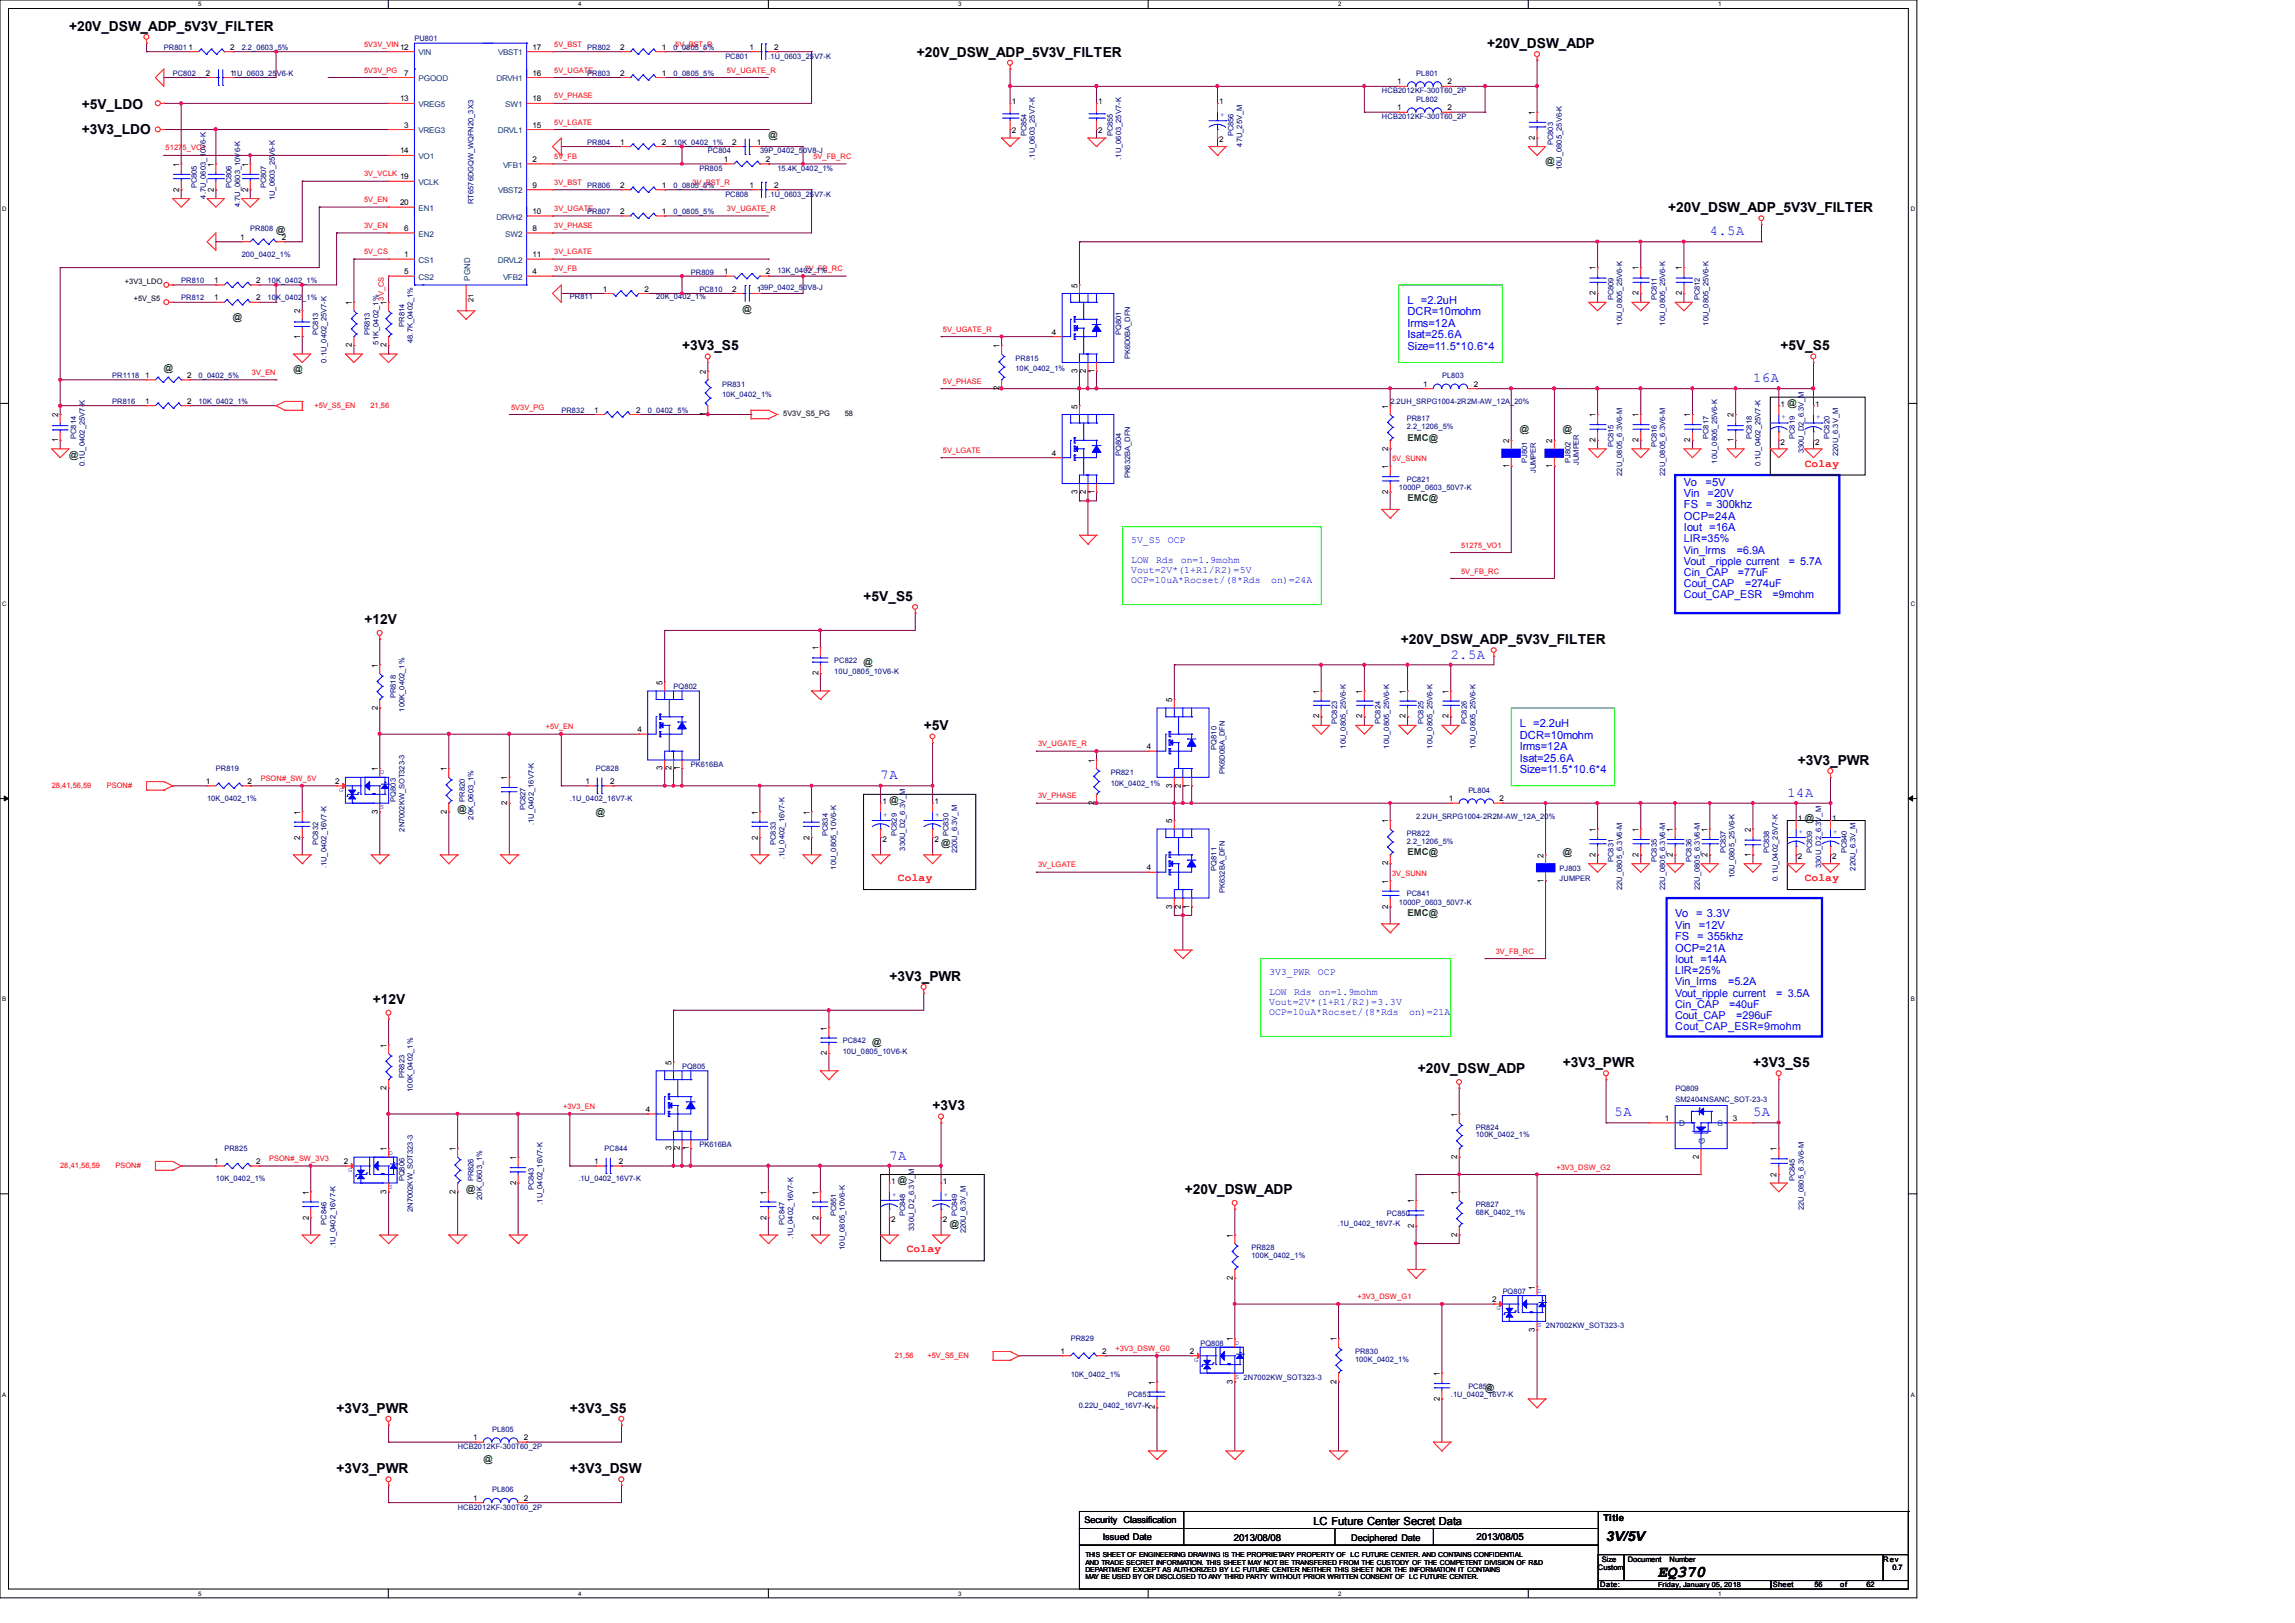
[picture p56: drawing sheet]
<svg xmlns="http://www.w3.org/2000/svg" width="297mm" height="210mm" viewBox="0 0 297 210" stroke-linecap="round" stroke-linejoin="round" font-family="sans-serif">
<defs><g id="words">
<text font-size="2.1" x="214.5" y="204">EQ370</text>
<g font-size="1.8">
<text x="8.9" y="4">+20V_DSW_ADP_5V3V_FILTER</text>
<text x="118.7" y="7.3">+20V_DSW_ADP_5V3V_FILTER</text>
<text x="192.4" y="6.2">+20V_DSW_ADP</text>
<text x="10.6" y="14.1">+5V_LDO</text>
<text x="10.6" y="17.4">+3V3_LDO</text>
<text x="215.9" y="27.4">+20V_DSW_ADP_5V3V_FILTER</text>
<text x="88.3" y="45.3">+3V3_S5</text>
<text x="230.4" y="45.3">+5V_S5</text>
<text x="111.8" y="77.7">+5V_S5</text>
<text x="47.2" y="80.8">+12V</text>
<text x="181.3" y="83.3">+20V_DSW_ADP_5V3V_FILTER</text>
<text x="119.5" y="94.5">+5V</text>
<text x="232.7" y="99">+3V3_PWR</text>
<text x="48.3" y="129.9">+12V</text>
<text x="115.1" y="126.9">+3V3_PWR</text>
<text x="120.7" y="143.7">+3V3</text>
<text x="183.5" y="138.9">+20V_DSW_ADP</text>
<text x="202.3" y="138.1">+3V3_PWR</text>
<text x="226.9" y="138.1">+3V3_S5</text>
<text x="153.3" y="154.5">+20V_DSW_ADP</text>
<text x="43.6" y="182.8">+3V3_PWR</text>
<text x="73.7" y="182.8">+3V3_S5</text>
<text x="43.6" y="190.6">+3V3_PWR</text>
<text x="73.7" y="190.6">+3V3_DSW</text>
<text x="207.8" y="199.4">3V/5V</text>
</g>
<g font-size="1.8" fill="#00f">
<text x="221.3" y="30.4">4.5A</text>
<text x="226.9" y="49.4">16A</text>
<text x="187.7" y="85.2">2.5A</text>
<text x="114" y="100.8">7A</text>
<text x="231.3" y="103.1">14A</text>
<text x="209" y="144.4">5A</text>
<text x="226.9" y="144.4">5A</text>
<text x="115.1" y="150">7A</text>
</g>
<g font-size="1.4" fill="#00f">
<text x="182.2" y="40.8">DCR=10mohm</text>
<text x="182.2" y="39.3">L =2.2uH</text>
<text x="182.2" y="42.3">Irms=12A</text>
<text x="182.2" y="43.8">Isat=25.6A</text>
<text x="182.2" y="45.3">Size=11.5*10.6*4</text>
<text x="217.9" y="62.8">Vo</text>
<text x="217.9" y="64.3">Vin</text>
<text x="217.9" y="65.8">FS = 300khz</text>
<text x="220.7" y="62.8">=5V</text>
<text x="221" y="64.3">=20V</text>
<text x="217.9" y="70.2">LIR=35%</text>
<text x="217.9" y="71.6">Vin_Irms</text>
<text x="217.9" y="67.3">OCP=24A</text>
<text x="217.9" y="68.7">Iout =16A</text>
<text x="224.8" y="71.6">=6.9A</text>
<text x="217.9" y="73.1">Vout _ripple current</text>
<text x="217.9" y="74.5">Cin_CAP</text>
<text x="217.9" y="75.9">Cout_CAP</text>
<text x="217.9" y="77.4">Cout_CAP_ESR</text>
<text x="224.9" y="74.5">=77uF</text>
<text x="225.8" y="75.9">=274uF</text>
<text x="229.4" y="77.4">=9mohm</text>
<text x="231.5" y="73.1">= 5.7A</text>
<text x="196.7" y="94.1">L =2.2uH</text>
<text x="196.7" y="95.6">DCR=10mohm</text>
<text x="196.7" y="97.1">Irms=12A</text>
<text x="196.7" y="98.6">Isat=25.6A</text>
<text x="196.7" y="100">Size=11.5*10.6*4</text>
<text x="216.8" y="118.7">Vo</text>
<text x="219.5" y="118.7">= 3.3V</text>
<text x="216.8" y="120.2">Vin</text>
<text x="216.8" y="121.7">FS = 355khz</text>
<text x="216.8" y="123.1">OCP=21A</text>
<text x="216.8" y="124.6">Iout =14A</text>
<text x="219.8" y="120.2">=12V</text>
<text x="216.8" y="126.1">LIR=25%</text>
<text x="216.8" y="127.5">Vin_Irms</text>
<text x="216.8" y="128.9">Vout_ripple current</text>
<text x="216.8" y="130.4">Cin_CAP</text>
<text x="216.8" y="131.8">Cout_CAP</text>
<text x="223.6" y="127.5">=5.2A</text>
<text x="223.8" y="130.4">=40uF</text>
<text x="224.7" y="131.8">=296uF</text>
<text x="229.9" y="128.9">= 3.5A</text>
<text x="216.8" y="133.3">Cout_CAP_ESR=9mohm</text>
</g>
<g font-size="1.4" fill="#f00">
<text x="233.5" y="60.4">Colay</text>
<text x="116.2" y="114">Colay</text>
<text x="233.5" y="114">Colay</text>
<text x="117.3" y="162.1">Colay</text>
</g>
<text font-size="1.4" x="170" y="197.3">LC Future Center Secret Data</text>
<g font-size="1.3" fill="#00f">
<text x="146.4" y="70.3">5V_S5</text>
<text x="151.1" y="70.3">OCP</text>
<text x="146.4" y="74.1">Vout=2V*(1+R1/R2)=5V</text>
<text x="146.4" y="75.4">OCP=10uA*Rocset/(8*Rds</text>
<text x="146.4" y="72.9">LOW</text>
<text x="149.6" y="72.9">Rds</text>
<text x="152.8" y="72.9">on=1.9mohm</text>
<text x="164.5" y="75.4">on)=24A</text>
<text x="164.3" y="126.2">3V3_PWR</text>
<text x="164.3" y="128.7">LOW</text>
<text x="164.3" y="130">Vout=2V*(1+R1/R2)=3.3V</text>
<text x="164.3" y="131.3">OCP=10uA*Rocset/(8*Rds</text>
<text x="167.5" y="128.7">Rds</text>
<text x="170.6" y="126.2">OCP</text>
<text x="170.7" y="128.7">on=1.9mohm</text>
<text x="182.4" y="131.3">on)=21A</text>
</g>
<g font-size="1.2" fill="#008000">
<text x="99.4" y="17.9">@</text>
<text x="200" y="21.3">@</text>
<text x="35.7" y="30.2">@</text>
<text x="30.1" y="41.4">@</text>
<text x="96.1" y="40.3">@</text>
<text x="21.2" y="48">@</text>
<text x="38" y="48.2">@</text>
<text x="231.3" y="52.5">@</text>
<text x="8.9" y="59.2">@</text>
<text x="182.2" y="57">EMC@</text>
<text x="196.7" y="55.9">@</text>
<text x="202.3" y="55.9">@</text>
<text x="182.2" y="64.8">EMC@</text>
<text x="111.8" y="86.1">@</text>
<text x="59.2" y="105.1">@</text>
<text x="77.1" y="105.4">@</text>
<text x="115.1" y="103.9">@</text>
<text x="233.5" y="106.2">@</text>
<text x="121.8" y="109.5">@</text>
<text x="182.2" y="110.7">EMC@</text>
<text x="202.3" y="110.7">@</text>
<text x="182.2" y="118.5">EMC@</text>
<text x="112.9" y="135.3">@</text>
<text x="60.3" y="154.2">@</text>
<text x="116.2" y="153.1">@</text>
<text x="122.9" y="158.7">@</text>
<text x="192.2" y="180">@</text>
<text x="62.6" y="189.2">@</text>
</g>
<g font-size="1.2">
<text x="140.3" y="197.1">Security Classification</text>
<text x="207.5" y="196.8">Title</text>
<text x="142.7" y="199.2">Issued Date</text>
<text x="159.7" y="199.4">2013/08/08</text>
<text x="174.9" y="199.3">Deciphered Date</text>
<text x="191.1" y="199.3">2013/08/05</text>
</g>
<g font-size="1.1">
<text x="198.6" y="14.9" transform="rotate(-90 198.6 14.9)">1</text>
<text x="23.2" y="21.6" transform="rotate(-90 23.2 21.6)">1</text>
<text x="27.7" y="21.6" transform="rotate(-90 27.7 21.6)">1</text>
<text x="32.1" y="21.6" transform="rotate(-90 32.1 21.6)">1</text>
<text x="198.6" y="18.1" transform="rotate(-90 198.6 18.1)">2</text>
<text x="23.2" y="24.8" transform="rotate(-90 23.2 24.8)">2</text>
<text x="27.7" y="24.8" transform="rotate(-90 27.7 24.8)">2</text>
<text x="32.1" y="24.8" transform="rotate(-90 32.1 24.8)">2</text>
<text x="206.5" y="35" transform="rotate(-90 206.5 35)">1</text>
<text x="212.1" y="35" transform="rotate(-90 212.1 35)">1</text>
<text x="217.6" y="35" transform="rotate(-90 217.6 35)">1</text>
<text x="38.9" y="40.6" transform="rotate(-90 38.9 40.6)">2</text>
<text x="45.5" y="39.5" transform="rotate(-90 45.5 39.5)">1</text>
<text x="50" y="39.5" transform="rotate(-90 50 39.5)">1</text>
<text x="139.4" y="37.2" transform="rotate(-90 139.4 37.2)">5</text>
<text x="206.5" y="38.2" transform="rotate(-90 206.5 38.2)">2</text>
<text x="212.1" y="38.2" transform="rotate(-90 212.1 38.2)">2</text>
<text x="217.6" y="38.2" transform="rotate(-90 217.6 38.2)">2</text>
<text x="38.9" y="43.8" transform="rotate(-90 38.9 43.8)">1</text>
<text x="45.5" y="44.9" transform="rotate(-90 45.5 44.9)">2</text>
<text x="50" y="44.9" transform="rotate(-90 50 44.9)">2</text>
<text x="129.4" y="45" transform="rotate(-90 129.4 45)">1</text>
<text x="7.5" y="54" transform="rotate(-90 7.5 54)">2</text>
<text x="91.3" y="53.8" transform="rotate(-90 91.3 53.8)">1</text>
<text x="91.3" y="48.4" transform="rotate(-90 91.3 48.4)">2</text>
<text x="129.4" y="50.5" transform="rotate(-90 129.4 50.5)">2</text>
<text x="139.4" y="52.9" transform="rotate(-90 139.4 52.9)">5</text>
<text x="139.4" y="48.3" transform="rotate(-90 139.4 48.3)">3</text>
<text x="140.5" y="48.3" transform="rotate(-90 140.5 48.3)">2</text>
<text x="141.6" y="48.3" transform="rotate(-90 141.6 48.3)">1</text>
<text x="179.6" y="52.9" transform="rotate(-90 179.6 52.9)">1</text>
<text x="206.5" y="54" transform="rotate(-90 206.5 54)">1</text>
<text x="212.1" y="54" transform="rotate(-90 212.1 54)">1</text>
<text x="218.7" y="54" transform="rotate(-90 218.7 54)">1</text>
<text x="224.3" y="54" transform="rotate(-90 224.3 54)">2</text>
<text x="7.5" y="57.2" transform="rotate(-90 7.5 57.2)">1</text>
<text x="179.6" y="58.3" transform="rotate(-90 179.6 58.3)">2</text>
<text x="195.3" y="57.3" transform="rotate(-90 195.3 57.3)">2</text>
<text x="200.9" y="57.3" transform="rotate(-90 200.9 57.3)">2</text>
<text x="206.5" y="57.2" transform="rotate(-90 206.5 57.2)">2</text>
<text x="212.1" y="57.2" transform="rotate(-90 212.1 57.2)">2</text>
<text x="218.7" y="57.2" transform="rotate(-90 218.7 57.2)">2</text>
<text x="224.3" y="57.2" transform="rotate(-90 224.3 57.2)">1</text>
<text x="139.4" y="63.9" transform="rotate(-90 139.4 63.9)">3</text>
<text x="140.5" y="63.9" transform="rotate(-90 140.5 63.9)">2</text>
<text x="141.6" y="63.9" transform="rotate(-90 141.6 63.9)">1</text>
<text x="179.6" y="63.9" transform="rotate(-90 179.6 63.9)">2</text>
<text x="179.6" y="60.7" transform="rotate(-90 179.6 60.7)">1</text>
<text x="195.3" y="60.6" transform="rotate(-90 195.3 60.6)">1</text>
<text x="200.9" y="60.6" transform="rotate(-90 200.9 60.6)">1</text>
<text x="48.9" y="86.4" transform="rotate(-90 48.9 86.4)">1</text>
<text x="85.8" y="88.6" transform="rotate(-90 85.8 88.6)">5</text>
<text x="105.9" y="87.4" transform="rotate(-90 105.9 87.4)">2</text>
<text x="105.9" y="84.2" transform="rotate(-90 105.9 84.2)">1</text>
<text x="170.7" y="89.7" transform="rotate(-90 170.7 89.7)">1</text>
<text x="176.3" y="89.7" transform="rotate(-90 176.3 89.7)">1</text>
<text x="181.9" y="89.7" transform="rotate(-90 181.9 89.7)">1</text>
<text x="187.5" y="89.7" transform="rotate(-90 187.5 89.7)">1</text>
<text x="48.9" y="91.9" transform="rotate(-90 48.9 91.9)">2</text>
<text x="151.7" y="90.8" transform="rotate(-90 151.7 90.8)">5</text>
<text x="170.7" y="93" transform="rotate(-90 170.7 93)">2</text>
<text x="176.3" y="93" transform="rotate(-90 176.3 93)">2</text>
<text x="181.9" y="93" transform="rotate(-90 181.9 93)">2</text>
<text x="187.5" y="93" transform="rotate(-90 187.5 93)">2</text>
<text x="48.9" y="99.8" transform="rotate(-90 48.9 99.8)">1</text>
<text x="57.8" y="99.8" transform="rotate(-90 57.8 99.8)">1</text>
<text x="65.6" y="100.9" transform="rotate(-90 65.6 100.9)">1</text>
<text x="85.8" y="99.7" transform="rotate(-90 85.8 99.7)">3</text>
<text x="86.9" y="99.7" transform="rotate(-90 86.9 99.7)">2</text>
<text x="88" y="99.7" transform="rotate(-90 88 99.7)">1</text>
<text x="141.6" y="98.7" transform="rotate(-90 141.6 98.7)">1</text>
<text x="151.7" y="101.9" transform="rotate(-90 151.7 101.9)">3</text>
<text x="152.8" y="101.9" transform="rotate(-90 152.8 101.9)">2</text>
<text x="153.9" y="101.9" transform="rotate(-90 153.9 101.9)">1</text>
<text x="38.9" y="105.4" transform="rotate(-90 38.9 105.4)">1</text>
<text x="48.9" y="105.3" transform="rotate(-90 48.9 105.3)">3</text>
<text x="57.8" y="105.3" transform="rotate(-90 57.8 105.3)">2</text>
<text x="65.6" y="104.1" transform="rotate(-90 65.6 104.1)">2</text>
<text x="98.1" y="105.4" transform="rotate(-90 98.1 105.4)">1</text>
<text x="104.8" y="105.4" transform="rotate(-90 104.8 105.4)">1</text>
<text x="141.6" y="104.1" transform="rotate(-90 141.6 104.1)">2</text>
<text x="151.7" y="106.5" transform="rotate(-90 151.7 106.5)">5</text>
<text x="179.6" y="106.5" transform="rotate(-90 179.6 106.5)">1</text>
<text x="206.5" y="107.6" transform="rotate(-90 206.5 107.6)">1</text>
<text x="212.1" y="107.6" transform="rotate(-90 212.1 107.6)">1</text>
<text x="216.5" y="107.6" transform="rotate(-90 216.5 107.6)">1</text>
<text x="221" y="107.6" transform="rotate(-90 221 107.6)">1</text>
<text x="226.6" y="107.6" transform="rotate(-90 226.6 107.6)">2</text>
<text x="38.9" y="108.6" transform="rotate(-90 38.9 108.6)">2</text>
<text x="98.1" y="108.6" transform="rotate(-90 98.1 108.6)">2</text>
<text x="104.8" y="108.6" transform="rotate(-90 104.8 108.6)">2</text>
<text x="179.6" y="112" transform="rotate(-90 179.6 112)">2</text>
<text x="199.7" y="111" transform="rotate(-90 199.7 111)">2</text>
<text x="206.5" y="110.9" transform="rotate(-90 206.5 110.9)">2</text>
<text x="212.1" y="110.9" transform="rotate(-90 212.1 110.9)">2</text>
<text x="216.5" y="110.9" transform="rotate(-90 216.5 110.9)">2</text>
<text x="221" y="110.9" transform="rotate(-90 221 110.9)">2</text>
<text x="226.6" y="110.9" transform="rotate(-90 226.6 110.9)">1</text>
<text x="151.7" y="117.6" transform="rotate(-90 151.7 117.6)">3</text>
<text x="152.8" y="117.6" transform="rotate(-90 152.8 117.6)">2</text>
<text x="153.9" y="117.6" transform="rotate(-90 153.9 117.6)">1</text>
<text x="179.6" y="117.6" transform="rotate(-90 179.6 117.6)">2</text>
<text x="179.6" y="114.3" transform="rotate(-90 179.6 114.3)">1</text>
<text x="199.7" y="114.2" transform="rotate(-90 199.7 114.2)">1</text>
<text x="50" y="135.6" transform="rotate(-90 50 135.6)">1</text>
<text x="86.9" y="137.8" transform="rotate(-90 86.9 137.8)">5</text>
<text x="107" y="136.6" transform="rotate(-90 107 136.6)">2</text>
<text x="107" y="133.3" transform="rotate(-90 107 133.3)">1</text>
<text x="50" y="141.1" transform="rotate(-90 50 141.1)">2</text>
<text x="50" y="149" transform="rotate(-90 50 149)">1</text>
<text x="59" y="149" transform="rotate(-90 59 149)">1</text>
<text x="86.9" y="148.8" transform="rotate(-90 86.9 148.8)">3</text>
<text x="88" y="148.8" transform="rotate(-90 88 148.8)">2</text>
<text x="89.1" y="148.8" transform="rotate(-90 89.1 148.8)">1</text>
<text x="188.6" y="150" transform="rotate(-90 188.6 150)">2</text>
<text x="188.6" y="144.5" transform="rotate(-90 188.6 144.5)">1</text>
<text x="219.8" y="150" transform="rotate(-90 219.8 150)">2</text>
<text x="229.9" y="149" transform="rotate(-90 229.9 149)">1</text>
<text x="40" y="154.6" transform="rotate(-90 40 154.6)">1</text>
<text x="50" y="154.4" transform="rotate(-90 50 154.4)">3</text>
<text x="59" y="154.4" transform="rotate(-90 59 154.4)">2</text>
<text x="66.8" y="153.3" transform="rotate(-90 66.8 153.3)">2</text>
<text x="66.8" y="150.1" transform="rotate(-90 66.8 150.1)">1</text>
<text x="99.2" y="154.6" transform="rotate(-90 99.2 154.6)">1</text>
<text x="105.9" y="154.6" transform="rotate(-90 105.9 154.6)">1</text>
<text x="183" y="155.7" transform="rotate(-90 183 155.7)">1</text>
<text x="188.6" y="154.6" transform="rotate(-90 188.6 154.6)">1</text>
<text x="229.9" y="152.2" transform="rotate(-90 229.9 152.2)">2</text>
<text x="40" y="157.8" transform="rotate(-90 40 157.8)">2</text>
<text x="99.2" y="157.8" transform="rotate(-90 99.2 157.8)">2</text>
<text x="105.9" y="157.8" transform="rotate(-90 105.9 157.8)">2</text>
<text x="159.5" y="160.1" transform="rotate(-90 159.5 160.1)">1</text>
<text x="183" y="158.9" transform="rotate(-90 183 158.9)">2</text>
<text x="188.6" y="160" transform="rotate(-90 188.6 160)">2</text>
<text x="159.5" y="165.6" transform="rotate(-90 159.5 165.6)">2</text>
<text x="198.6" y="166.9" transform="rotate(-90 198.6 166.9)">1</text>
<text x="159.5" y="173.6" transform="rotate(-90 159.5 173.6)">1</text>
<text x="172.9" y="173.6" transform="rotate(-90 172.9 173.6)">1</text>
<text x="198.6" y="172.3" transform="rotate(-90 198.6 172.3)">3</text>
<text x="149.5" y="179.2" transform="rotate(-90 149.5 179.2)">1</text>
<text x="159.5" y="179" transform="rotate(-90 159.5 179)">3</text>
<text x="172.9" y="179" transform="rotate(-90 172.9 179)">2</text>
<text x="186.3" y="178.1" transform="rotate(-90 186.3 178.1)">1</text>
<text x="149.5" y="182.4" transform="rotate(-90 149.5 182.4)">2</text>
<text x="186.3" y="181.3" transform="rotate(-90 186.3 181.3)">2</text>
</g>
<g font-size="1.1" fill="#004080">
<text x="60.8" y="36.3" transform="rotate(-90 60.8 36.3)">PGND</text>
<text x="220.6" y="148.1" transform="rotate(-90 220.6 148.1)">G</text>
</g>
<g font-size="1" fill="#000080">
<text x="53.6" y="5.3">PU801</text>
<text x="21.2" y="6.5">PR801</text>
<text x="22.4" y="9.8">PC802</text>
<text x="31.3" y="6.5">2.2_0603_5%</text>
<text x="76" y="9.8">PR803</text>
<text x="76" y="6.5">PR802</text>
<text x="87.2" y="9.8">0_0805_5%</text>
<text x="87.2" y="6.5">0_0805_5%</text>
<text x="93.9" y="7.6">PC801</text>
<text x="99.5" y="7.6">.1U_0603_25V7-K</text>
<text x="183.3" y="9.8">PL801</text>
<text x="132.8" y="17.7" transform="rotate(-90 132.8 17.7)">PC854</text>
<text x="144" y="17.7" transform="rotate(-90 144 17.7)">PC855</text>
<text x="159.6" y="17.7" transform="rotate(-90 159.6 17.7)">PC856</text>
<text x="178.8" y="15.4">HCB2012KF-300T60_2P</text>
<text x="178.8" y="12.1">HCB2012KF-300T60_2P</text>
<text x="183.3" y="13.2">PL802</text>
<text x="76" y="18.8">PR804</text>
<text x="87.2" y="18.8">10K_0402_1%</text>
<text x="90.5" y="22.1">PR805</text>
<text x="91.6" y="19.9">PC804</text>
<text x="98.4" y="19.9">39P_0402_50V8-J</text>
<text x="100.6" y="22.1">15.4K_0402_1%</text>
<text x="133.9" y="20.7" transform="rotate(-90 133.9 20.7)">.1U_0603_25V7-K</text>
<text x="145.1" y="20.7" transform="rotate(-90 145.1 20.7)">.1U_0603_25V7-K</text>
<text x="160.8" y="19" transform="rotate(-90 160.8 19)">47U_25V_M</text>
<text x="201" y="18.8" transform="rotate(-90 201 18.8)">PC803</text>
<text x="202.1" y="22" transform="rotate(-90 202.1 22)">10U_0805_25V6-K</text>
<text x="25.5" y="24.3" transform="rotate(-90 25.5 24.3)">PC805</text>
<text x="26.6" y="25.7" transform="rotate(-90 26.6 25.7)">4.7U_0603_10V6-K</text>
<text x="30" y="24.3" transform="rotate(-90 30 24.3)">PC806</text>
<text x="31.1" y="26.8" transform="rotate(-90 31.1 26.8)">4.7U_0603_10V6-K</text>
<text x="32.4" y="29.9">PR808</text>
<text x="34.5" y="24.3" transform="rotate(-90 34.5 24.3)">PC807</text>
<text x="35.6" y="25.9" transform="rotate(-90 35.6 25.9)">1U_0603_25V6-K</text>
<text x="61.3" y="26.4" transform="rotate(-90 61.3 26.4)">RT6576DGQW_WQFN20_3X3</text>
<text x="76" y="24.3">PR806</text>
<text x="76" y="27.7">PR807</text>
<text x="87.2" y="24.3">0_0805_5%</text>
<text x="87.2" y="27.7">0_0805_5%</text>
<text x="93.9" y="25.4">PC808</text>
<text x="99.5" y="25.4">.1U_0603_25V7-K</text>
<text x="31.3" y="33.3">200_0402_1%</text>
<text x="89.4" y="35.5">PR809</text>
<text x="100.6" y="35.3">13K_0402_1%</text>
<text x="23.5" y="38.9">PR812</text>
<text x="23.5" y="36.6">PR810</text>
<text x="34.6" y="38.9">10</text>
<text x="34.6" y="36.6">10K_0402_1%</text>
<text x="35.7" y="38.9">K_0402_1%</text>
<text x="73.8" y="38.7">PR811</text>
<text x="84.9" y="38.7">20K_0402_1%</text>
<text x="90.5" y="37.8">PC810</text>
<text x="208.8" y="38.9" transform="rotate(-90 208.8 38.9)">PC809</text>
<text x="214.4" y="38.9" transform="rotate(-90 214.4 38.9)">PC811</text>
<text x="220" y="38.9" transform="rotate(-90 220 38.9)">PC812</text>
<text x="41.2" y="43.3" transform="rotate(-90 41.2 43.3)">PC813</text>
<text x="42.3" y="46.9" transform="rotate(-90 42.3 46.9)">0.1U_0402_25V7-K</text>
<text x="47.8" y="43.3" transform="rotate(-90 47.8 43.3)">PR813</text>
<text x="49" y="44.6" transform="rotate(-90 49 44.6)">51K_0402_1%</text>
<text x="52.3" y="42.2" transform="rotate(-90 52.3 42.2)">PR814</text>
<text x="53.4" y="44.4" transform="rotate(-90 53.4 44.4)">48.7K_0402_1%</text>
<text x="131.4" y="46.7">PR815</text>
<text x="145.1" y="43.3" transform="rotate(-90 145.1 43.3)">PQ801</text>
<text x="146.2" y="46.5" transform="rotate(-90 146.2 46.5)">PK6D0BA_DFN</text>
<text x="209.9" y="42.1" transform="rotate(-90 209.9 42.1)">10U_0805_25V6-K</text>
<text x="215.5" y="42.1" transform="rotate(-90 215.5 42.1)">10U_0805_25V6-K</text>
<text x="221.1" y="42.1" transform="rotate(-90 221.1 42.1)">10U_0805_25V6-K</text>
<text x="14.5" y="48.9">PR1118</text>
<text x="14.5" y="52.3">PR816</text>
<text x="25.7" y="48.9">0_0402_5%</text>
<text x="25.7" y="52.3">10K_0402_1%</text>
<text x="72.7" y="53.4">PR832</text>
<text x="83.8" y="53.4">0_0402_5%</text>
<text x="93.4" y="50">PR831</text>
<text x="93.4" y="51.4">10K_0402_1%</text>
<text x="131.4" y="48">10K_0402_1%</text>
<text x="179.9" y="52.3">2.2UH_SRPG1004-2R2M-AW_12A_20%</text>
<text x="186.6" y="48.9">PL803</text>
<text x="9.9" y="56.8" transform="rotate(-90 9.9 56.8)">PC814</text>
<text x="145.1" y="59" transform="rotate(-90 145.1 59)">PQ804</text>
<text x="182.1" y="55.5">2.2_1206_5%</text>
<text x="182.1" y="54.5">PR817</text>
<text x="197.6" y="59.9" transform="rotate(-90 197.6 59.9)">PJ801</text>
<text x="203.2" y="59.9" transform="rotate(-90 203.2 59.9)">PJ802</text>
<text x="208.8" y="57.9" transform="rotate(-90 208.8 57.9)">PC815</text>
<text x="214.4" y="57.9" transform="rotate(-90 214.4 57.9)">PC816</text>
<text x="221.1" y="56.8" transform="rotate(-90 221.1 56.8)">PC817</text>
<text x="222.2" y="60" transform="rotate(-90 222.2 60)">10U_0805_25V6-K</text>
<text x="226.7" y="56.8" transform="rotate(-90 226.7 56.8)">PC818</text>
<text x="232.3" y="56.8" transform="rotate(-90 232.3 56.8)">PC819</text>
<text x="233.4" y="58.7" transform="rotate(-90 233.4 58.7)">330U_D2_6.3V_M</text>
<text x="236.8" y="56.8" transform="rotate(-90 236.8 56.8)">PC820</text>
<text x="237.9" y="59" transform="rotate(-90 237.9 59)">220U_6.3V_M</text>
<text x="11" y="60.3" transform="rotate(-90 11 60.3)">0.1U_0402_25V7-K</text>
<text x="146.2" y="61.9" transform="rotate(-90 146.2 61.9)">PK632BA_DFN</text>
<text x="181" y="63.5">1000P_0603_50V7-K</text>
<text x="182.1" y="62.4">PC821</text>
<text x="198.7" y="61.2" transform="rotate(-90 198.7 61.2)">JUMPER</text>
<text x="204.3" y="60.1" transform="rotate(-90 204.3 60.1)">JUMPER</text>
<text x="209.9" y="61.6" transform="rotate(-90 209.9 61.6)">22U_0805_6.3V6-M</text>
<text x="215.5" y="61.6" transform="rotate(-90 215.5 61.6)">22U_0805_6.3V6-M</text>
<text x="227.8" y="60.3" transform="rotate(-90 227.8 60.3)">0.1U_0402_25V7-K</text>
<text x="87.2" y="89.2">PQ802</text>
<text x="108" y="87.2">10U_0805_10V6-K</text>
<text x="108" y="85.8">PC822</text>
<text x="51.2" y="90.3" transform="rotate(-90 51.2 90.3)">PR818</text>
<text x="52.3" y="92.1" transform="rotate(-90 52.3 92.1)">100K_0402_1%</text>
<text x="173" y="93.6" transform="rotate(-90 173 93.6)">PC823</text>
<text x="178.6" y="93.6" transform="rotate(-90 178.6 93.6)">PC824</text>
<text x="184.2" y="93.6" transform="rotate(-90 184.2 93.6)">PC825</text>
<text x="189.8" y="93.6" transform="rotate(-90 189.8 93.6)">PC826</text>
<text x="27.9" y="99.8">PR819</text>
<text x="77.1" y="99.8">PC828</text>
<text x="89.4" y="99.2">PK616BA</text>
<text x="143.7" y="101.7">10K_0402_1%</text>
<text x="143.7" y="100.3">PR821</text>
<text x="157.4" y="97" transform="rotate(-90 157.4 97)">PQ810</text>
<text x="158.5" y="100.1" transform="rotate(-90 158.5 100.1)">PK6D0BA_DFN</text>
<text x="174.2" y="96.9" transform="rotate(-90 174.2 96.9)">10U_0805_25V6-K</text>
<text x="179.8" y="96.9" transform="rotate(-90 179.8 96.9)">10U_0805_25V6-K</text>
<text x="185.4" y="96.9" transform="rotate(-90 185.4 96.9)">10U_0805_25V6-K</text>
<text x="191" y="96.9" transform="rotate(-90 191 96.9)">10U_0805_25V6-K</text>
<text x="26.8" y="103.7">10K_0402_1%</text>
<text x="51.2" y="103.7" transform="rotate(-90 51.2 103.7)">PQ803</text>
<text x="52.3" y="107.6" transform="rotate(-90 52.3 107.6)">2N7002KW_SOT323-3</text>
<text x="60.2" y="103.7" transform="rotate(-90 60.2 103.7)">PR820</text>
<text x="61.3" y="106" transform="rotate(-90 61.3 106)">20K_0603_1%</text>
<text x="68" y="104.8" transform="rotate(-90 68 104.8)">PC827</text>
<text x="69.1" y="106.7" transform="rotate(-90 69.1 106.7)">.1U_0402_16V7-K</text>
<text x="73.8" y="103.7">.1U_0402_16V7-K</text>
<text x="183.3" y="105.9">2.2UH_SRPG1004-2R2M-AW_12A_20%</text>
<text x="190" y="102.6">PL804</text>
<text x="41.2" y="109.3" transform="rotate(-90 41.2 109.3)">PC832</text>
<text x="42.3" y="112.3" transform="rotate(-90 42.3 112.3)">.1U_0402_16V7-K</text>
<text x="100.4" y="109.3" transform="rotate(-90 100.4 109.3)">PC833</text>
<text x="101.5" y="111.2" transform="rotate(-90 101.5 111.2)">.1U_0402_16V7-K</text>
<text x="107.1" y="108.2" transform="rotate(-90 107.1 108.2)">PC834</text>
<text x="108.2" y="112.5" transform="rotate(-90 108.2 112.5)">10U_0805_10V6-K</text>
<text x="116.1" y="108.2" transform="rotate(-90 116.1 108.2)">PC829</text>
<text x="117.2" y="110.1" transform="rotate(-90 117.2 110.1)">330U_D2_6.3V_M</text>
<text x="122.7" y="108.2" transform="rotate(-90 122.7 108.2)">PC830</text>
<text x="123.9" y="110.4" transform="rotate(-90 123.9 110.4)">220U_6.3V_M</text>
<text x="157.4" y="112.6" transform="rotate(-90 157.4 112.6)">PQ811</text>
<text x="182.1" y="109.2">2.2_1206_5%</text>
<text x="182.1" y="108.2">PR822</text>
<text x="201.8" y="112.6">PJ803</text>
<text x="201.8" y="114">JUMPER</text>
<text x="208.8" y="111.5" transform="rotate(-90 208.8 111.5)">PC831</text>
<text x="214.4" y="111.5" transform="rotate(-90 214.4 111.5)">PC835</text>
<text x="218.9" y="111.5" transform="rotate(-90 218.9 111.5)">PC836</text>
<text x="223.3" y="110.4" transform="rotate(-90 223.3 110.4)">PC837</text>
<text x="224.5" y="113.6" transform="rotate(-90 224.5 113.6)">10U_0805_25V6-K</text>
<text x="228.9" y="110.4" transform="rotate(-90 228.9 110.4)">PC838</text>
<text x="230.1" y="114" transform="rotate(-90 230.1 114)">0.1U_0402_25V7-K</text>
<text x="234.5" y="110.4" transform="rotate(-90 234.5 110.4)">PC839</text>
<text x="235.7" y="112.3" transform="rotate(-90 235.7 112.3)">330U_D2_6.3V_M</text>
<text x="239" y="110.4" transform="rotate(-90 239 110.4)">PC840</text>
<text x="240.1" y="112.6" transform="rotate(-90 240.1 112.6)">220U_6.3V_M</text>
<text x="158.5" y="115.5" transform="rotate(-90 158.5 115.5)">PK632BA_DFN</text>
<text x="181" y="117.1">1000P_0603_50V7-K</text>
<text x="182.1" y="116">PC841</text>
<text x="209.9" y="115.2" transform="rotate(-90 209.9 115.2)">22U_0805_6.3V6-M</text>
<text x="215.5" y="115.2" transform="rotate(-90 215.5 115.2)">22U_0805_6.3V6-M</text>
<text x="220" y="115.2" transform="rotate(-90 220 115.2)">22U_0805_6.3V6-M</text>
<text x="109.1" y="136.3">10U_0805_10V6-K</text>
<text x="109.1" y="135">PC842</text>
<text x="52.3" y="139.4" transform="rotate(-90 52.3 139.4)">PR823</text>
<text x="53.4" y="141.3" transform="rotate(-90 53.4 141.3)">100K_0402_1%</text>
<text x="88.3" y="138.3">PQ805</text>
<text x="216.8" y="141.2">PQ809</text>
<text x="216.8" y="142.6">SM2404NSANC_SOT-23-3</text>
<text x="29" y="149">PR825</text>
<text x="78.2" y="149">PC844</text>
<text x="90.5" y="148.4">PK616BA</text>
<text x="191" y="147.2">100K_0402_1%</text>
<text x="191" y="146.2">PR824</text>
<text x="27.9" y="152.9">10K_0402_1%</text>
<text x="52.3" y="152.9" transform="rotate(-90 52.3 152.9)">PQ806</text>
<text x="61.3" y="152.9" transform="rotate(-90 61.3 152.9)">PR826</text>
<text x="62.4" y="155.2" transform="rotate(-90 62.4 155.2)">20K_0603_1%</text>
<text x="69.1" y="154" transform="rotate(-90 69.1 154)">PC843</text>
<text x="70.2" y="155.9" transform="rotate(-90 70.2 155.9)">.1U_0402_16V7-K</text>
<text x="74.9" y="152.9">.1U_0402_16V7-K</text>
<text x="232.3" y="152.9" transform="rotate(-90 232.3 152.9)">PC845</text>
<text x="42.3" y="158.5" transform="rotate(-90 42.3 158.5)">PC846</text>
<text x="43.4" y="161.5" transform="rotate(-90 43.4 161.5)">.1U_0402_16V7-K</text>
<text x="53.4" y="156.8" transform="rotate(-90 53.4 156.8)">2N7002KW_SOT323-3</text>
<text x="101.5" y="158.5" transform="rotate(-90 101.5 158.5)">PC847</text>
<text x="102.6" y="160.4" transform="rotate(-90 102.6 160.4)">.1U_0402_16V7-K</text>
<text x="108.2" y="157.4" transform="rotate(-90 108.2 157.4)">PC851</text>
<text x="109.3" y="161.7" transform="rotate(-90 109.3 161.7)">10U_0805_10V6-K</text>
<text x="117.2" y="157.4" transform="rotate(-90 117.2 157.4)">PC848</text>
<text x="118.3" y="159.3" transform="rotate(-90 118.3 159.3)">330U_D2_6.3V_M</text>
<text x="123.9" y="157.4" transform="rotate(-90 123.9 157.4)">PC849</text>
<text x="125" y="159.6" transform="rotate(-90 125 159.6)">220U_6.3V_M</text>
<text x="161.9" y="161.8">PR828</text>
<text x="173.1" y="158.7">.1U_0402_16V7-K</text>
<text x="179.5" y="157.4">PC850</text>
<text x="191" y="157.2">68K_0402_1%</text>
<text x="191" y="156.2">PR827</text>
<text x="233.4" y="156.5" transform="rotate(-90 233.4 156.5)">22U_0805_6.3V6-M</text>
<text x="161.9" y="162.8">100K_0402_1%</text>
<text x="194.5" y="167.4">PQ807</text>
<text x="138.6" y="173.5">PR829</text>
<text x="138.6" y="178.1">10K_0402_1%</text>
<text x="155.3" y="174.1">PQ808</text>
<text x="175.4" y="176.2">100K_0402_1%</text>
<text x="175.4" y="175.2">PR830</text>
<text x="190" y="179.7">PC852</text>
<text x="63.7" y="185.3">PL805</text>
<text x="139.6" y="182.2">0.22U_0402_16V7-K</text>
<text x="145.9" y="180.8">PC853</text>
<text x="187.8" y="180.8">.1U_0402_16V7-K</text>
<text x="59.2" y="187.5">HCB2012KF-300T60_2P</text>
<text x="59.2" y="195.3">HCB2012KF-300T60_2P</text>
<text x="63.7" y="193.1">PL806</text>
</g>
<g font-size="1">
<text x="24.4" y="6.4">1</text>
<text x="26.6" y="9.8">2</text>
<text x="29.8" y="9.8">11U_0603_25V6-K</text>
<text x="29.8" y="6.4">2</text>
<text x="51.8" y="6.4">12</text>
<text x="52.3" y="9.8">7</text>
<text x="68.9" y="9.8">16</text>
<text x="68.9" y="6.4">17</text>
<text x="80.3" y="9.8">2</text>
<text x="80.3" y="6.4">2</text>
<text x="85.7" y="9.8">1</text>
<text x="85.7" y="6.4">1</text>
<text x="97" y="6.4">1</text>
<text x="100.2" y="6.4">2</text>
<text x="180.8" y="10.9">1</text>
<text x="187.3" y="10.9">2</text>
<text x="51.8" y="13.1">13</text>
<text x="52.3" y="16.5">3</text>
<text x="68.9" y="13.1">18</text>
<text x="68.9" y="16.5">15</text>
<text x="131" y="13.5">1</text>
<text x="131" y="17.3">2</text>
<text x="142.1" y="13.5">1</text>
<text x="142.1" y="17.3">2</text>
<text x="157.8" y="13.5">1</text>
<text x="180.8" y="14.3">1</text>
<text x="187.3" y="14.3">2</text>
<text x="51.8" y="23.2">19</text>
<text x="51.8" y="19.9">14</text>
<text x="68.9" y="21">2</text>
<text x="80.3" y="18.7">1</text>
<text x="85.7" y="18.7">2</text>
<text x="93.7" y="21">1</text>
<text x="94.8" y="18.7">2</text>
<text x="97.9" y="18.7">1</text>
<text x="99.1" y="21">2</text>
<text x="157.8" y="18.4">2</text>
<text x="51.8" y="26.5">20</text>
<text x="52.3" y="29.9">6</text>
<text x="68.9" y="29.9">8</text>
<text x="68.9" y="27.7">10</text>
<text x="68.9" y="24.3">9</text>
<text x="80.3" y="24.3">2</text>
<text x="80.3" y="27.7">2</text>
<text x="85.7" y="24.3">1</text>
<text x="85.7" y="27.7">1</text>
<text x="97" y="24.3">1</text>
<text x="100.2" y="24.3">2</text>
<text x="31.1" y="31">1</text>
<text x="36.5" y="31">2</text>
<text x="52.3" y="35.5">5</text>
<text x="52.3" y="33.3">1</text>
<text x="68.9" y="35.5">4</text>
<text x="68.9" y="33.3">11</text>
<text x="93.7" y="35.5">1</text>
<text x="99.1" y="35.5">2</text>
<text x="16.2" y="36.7">+3V3_LDO</text>
<text x="17.3" y="39">+5V_S5</text>
<text x="27.7" y="38.9">1</text>
<text x="27.7" y="36.6">1</text>
<text x="33.1" y="38.9">2</text>
<text x="33.1" y="36.6">2</text>
<text x="61.3" y="39.1" transform="rotate(-90 61.3 39.1)">21</text>
<text x="78" y="37.7">1</text>
<text x="83.4" y="37.7">2</text>
<text x="94.8" y="37.7">2</text>
<text x="97.9" y="37.7">139P_0402_50V8-J</text>
<text x="136.1" y="43.3">4</text>
<text x="18.8" y="48.9">1</text>
<text x="18.8" y="52.2">1</text>
<text x="24.2" y="48.9">2</text>
<text x="24.2" y="52.2">2</text>
<text x="76.9" y="53.4">1</text>
<text x="82.3" y="53.4">2</text>
<text x="101.4" y="53.8">5V3V_S5_PG</text>
<text x="109.3" y="53.8">58</text>
<text x="184.2" y="50">1</text>
<text x="190.7" y="50">2</text>
<text x="230.4" y="52.6">1</text>
<text x="234.9" y="52.6">1</text>
<text x="136.1" y="59">4</text>
<text x="230.4" y="57.5">2</text>
<text x="234.9" y="57.5">2</text>
<text x="82.5" y="94.7">4</text>
<text x="26.6" y="101.4">1</text>
<text x="32" y="101.4">2</text>
<text x="43.4" y="101.4">2</text>
<text x="75.8" y="101.4">1</text>
<text x="79" y="101.4">2</text>
<text x="148.4" y="96.9">4</text>
<text x="114.2" y="104">1</text>
<text x="120.9" y="104">1</text>
<text x="187.5" y="103.7">1</text>
<text x="194.1" y="103.7">2</text>
<text x="232.7" y="106.3">1</text>
<text x="237.1" y="106.3">1</text>
<text x="114.2" y="108.9">2</text>
<text x="120.9" y="108.9">2</text>
<text x="148.4" y="112.6">4</text>
<text x="232.7" y="111.2">2</text>
<text x="237.1" y="111.2">2</text>
<text x="83.6" y="143.9">4</text>
<text x="215.4" y="145">1</text>
<text x="224.2" y="145">3</text>
<text x="27.7" y="150.6">1</text>
<text x="33.1" y="150.6">2</text>
<text x="44.5" y="150.6">2</text>
<text x="76.9" y="150.6">1</text>
<text x="80.1" y="150.6">2</text>
<text x="115.3" y="153.2">1</text>
<text x="122" y="153.2">1</text>
<text x="115.3" y="158.1">2</text>
<text x="122" y="158.1">2</text>
<text x="193.1" y="168.5">2</text>
<text x="137.2" y="175.2">1</text>
<text x="142.6" y="175.2">2</text>
<text x="154" y="175.2">2</text>
<text x="61.2" y="186.4">1</text>
<text x="67.8" y="186.4">2</text>
<text x="61.2" y="194.2">1</text>
<text x="67.8" y="194.2">2</text>
<text x="206.8" y="203.2">Custom</text>
<text x="207.3" y="202.1">Size</text>
<text x="210.6" y="202.1">Document</text>
<text x="216.1" y="202.1">Number</text>
<text x="243.7" y="202.1">Rev</text>
<text x="244.9" y="203.2">0.7</text>
<text x="207.1" y="205.4">Date:</text>
<text x="229.4" y="205.4">Sheet</text>
<text x="234.8" y="205.4">56</text>
<text x="238.1" y="205.4">of</text>
<text x="241.5" y="205.4">62</text>
</g>
<g font-size="1" fill="#f00">
<text x="47.1" y="6.1">5V3V_VIN</text>
<text x="47.1" y="9.4">5V3V_PG</text>
<text x="71.7" y="6.1">5V_BST</text>
<text x="71.7" y="9.4">5V_UGATE</text>
<text x="87.4" y="6.1">5V_BST_R</text>
<text x="94.1" y="9.4">5V_UGATE_R</text>
<text x="71.7" y="12.7">5V_PHASE</text>
<text x="71.7" y="16.1">5V_LGATE</text>
<text x="21.4" y="19.5">51275_VO1</text>
<text x="47.1" y="22.8">3V_VCLK</text>
<text x="71.7" y="23.9">3V_BST</text>
<text x="71.7" y="20.6">5V_FB</text>
<text x="89.6" y="23.9">3V_BST_R</text>
<text x="105.3" y="20.6">5V_FB_RC</text>
<text x="47.1" y="26.2">5V_EN</text>
<text x="47.1" y="29.5">3V_EN</text>
<text x="71.7" y="29.5">3V_PHASE</text>
<text x="71.7" y="27.3">3V_UGATE</text>
<text x="94.1" y="27.3">3V_UGATE_R</text>
<text x="47.1" y="32.9">5V_CS</text>
<text x="71.7" y="32.9">3V_LGATE</text>
<text x="71.7" y="35.1">3V_FB</text>
<text x="104.2" y="35.1">3V_FB_RC</text>
<text x="49.7" y="38.9" transform="rotate(-90 49.7 38.9)">3V_CS</text>
<text x="122" y="42.9">5V_UGATE_R</text>
<text x="32.6" y="48.5">3V_EN</text>
<text x="40.7" y="52.8">+5V_S5_EN</text>
<text x="47.9" y="52.8">21,56</text>
<text x="66.1" y="53">5V3V_PG</text>
<text x="122" y="49.7">5V_PHASE</text>
<text x="122" y="58.6">5V_LGATE</text>
<text x="180.2" y="59.7">5V_SUNN</text>
<text x="189.1" y="70.9">51275_VO1</text>
<text x="189.1" y="74.2">5V_FB_RC</text>
<text x="70.6" y="94.4">+5V_EN</text>
<text x="33.7" y="101">PSON#_SW_5V</text>
<text x="134.3" y="96.6">3V_UGATE_R</text>
<text x="6.7" y="102">28,41,56,59</text>
<text x="13.8" y="102">PSON#</text>
<text x="134.3" y="103.3">3V_PHASE</text>
<text x="134.3" y="112.2">3V_LGATE</text>
<text x="180.2" y="113.3">3V_SUNN</text>
<text x="193.6" y="123.4">3V_FB_RC</text>
<text x="72.9" y="143.5">+3V3_EN</text>
<text x="7.8" y="151.2">28,41,56,59</text>
<text x="14.9" y="151.2">PSON#</text>
<text x="34.8" y="150.2">PSON#_SW_3V3</text>
<text x="201.4" y="151.3">+3V3_DSW_G2</text>
<text x="175.7" y="168.1">+3V3_DSW_G1</text>
<text x="115.8" y="175.8">21,56</text>
<text x="120" y="175.8">+5V_S5_EN</text>
<text x="144.4" y="174.8">+3V3_DSW_G0</text>
</g>
<g font-size="1" fill="#004080">
<text x="54.2" y="10.5">PGOOD</text>
<text x="54.2" y="7.2">VIN</text>
<text x="64.3" y="10.5">DRVH1</text>
<text x="64.5" y="7.2">VBST1</text>
<text x="54.2" y="17.2">VREG3</text>
<text x="54.2" y="13.8">VREG5</text>
<text x="64.4" y="17.2">DRVL1</text>
<text x="65.4" y="13.8">SW1</text>
<text x="54.2" y="20.6">VO1</text>
<text x="54.2" y="23.9">VCLK</text>
<text x="65.1" y="21.7">VFB1</text>
<text x="54.2" y="27.3">EN1</text>
<text x="64.3" y="28.4">DRVH2</text>
<text x="64.5" y="25">VBST2</text>
<text x="54.2" y="34">CS1</text>
<text x="54.2" y="30.6">EN2</text>
<text x="64.4" y="34">DRVL2</text>
<text x="65.4" y="30.6">SW2</text>
<text x="54.2" y="36.2">CS2</text>
<text x="65.1" y="36.2">VFB2</text>
<text x="217.3" y="145.8">D</text>
<text x="222.3" y="145.8">S</text>
</g>
<g font-size=".9" fill="#00f">
<text x="157.9" y="15.2">+</text>
<text x="230.5" y="54.3">+</text>
<text x="235" y="54.3">+</text>
<text x="49.1" y="100.2">D</text>
<text x="43.9" y="102.4">G</text>
<text x="49.1" y="104.7">S</text>
<text x="114.3" y="105.7">+</text>
<text x="121" y="105.7">+</text>
<text x="232.8" y="107.9">+</text>
<text x="237.2" y="107.9">+</text>
<text x="50.3" y="149.4">D</text>
<text x="45" y="151.6">G</text>
<text x="50.3" y="153.8">S</text>
<text x="115.4" y="154.9">+</text>
<text x="122.1" y="154.9">+</text>
<text x="198.9" y="167.3">D</text>
<text x="159.8" y="174">D</text>
<text x="193.7" y="169.5">G</text>
<text x="198.9" y="171.7">S 2N7002KW_SOT323-3</text>
<text x="154.6" y="176.2">G</text>
<text x="159.8" y="178.4">S 2N7002KW_SOT323-3</text>
</g>
<g font-size=".9">
<text x="140.5" y="201.5">THIS SHEET OF ENGINEERING DRAWING IS THE PROPRIETARY PROPERTY OF LC FUTURE CENTER. AND CONTAINS CONFIDENTIAL</text>
<text x="140.5" y="202.4">AND TRADE SECRET INFORMATION. THIS SHEET MAY NOT BE TRANSFERED FROM THE CUSTODY OF THE COMPETENT DIVISION OF R&amp;D</text>
<text x="140.5" y="203.4">DEPARTMENT EXCEPT AS AUTHORIZED BY LC FUTURE CENTER NEITHER THIS SHEET NOR THE INFORMATION IT CONTAINS</text>
<text x="140.5" y="204.3">MAY BE USED BY OR DISCLOSED TO ANY THIRD PARTY WITHOUT PRIOR WRITTEN CONSENT OF LC FUTURE CENTER.</text>
<text x="214.6" y="205.3">Friday, January 05, 2018</text>
</g>
<g font-size=".8">
<text x="25.7" y=".8">5</text>
<text x="74.8" y=".8">4</text>
<text x="124" y=".8">3</text>
<text x="173.2" y=".8">2</text>
<text x="222.4" y=".8">1</text>
<text x=".3" y="27.3">D</text>
<text x="247.3" y="27.3">D</text>
<text x=".3" y="78.4">C</text>
<text x="247.3" y="78.4">C</text>
<text x=".3" y="129.6">B</text>
<text x="247.3" y="129.6">B</text>
<text x=".3" y="180.7">A</text>
<text x="247.3" y="180.7">A</text>
<text x="25.7" y="206.5">5</text>
<text x="74.8" y="206.5">4</text>
<text x="124" y="206.5">3</text>
<text x="173.2" y="206.5">2</text>
<text x="222.4" y="206.5">1</text>
</g>
</g></defs>
<path d="M0 0h248.1v206.7h-248.1zM1.1 1.1h245.9v204.5h-245.9z" fill="none" stroke="#000" stroke-width=".13"/>
<g fill="#fff">
<path d="M25.7 .1h.4v.9h-.4z"/>
<path d="M25.7 205.7h.4v.9h-.4z"/>
</g>
<path d="M50.2 0v1.1M50.2 205.6v1.1" fill="none" stroke="#000" stroke-width=".13"/>
<g fill="#fff">
<path d="M74.8 .1h.4v.9h-.4z"/>
<path d="M74.8 205.7h.4v.9h-.4z"/>
</g>
<path d="M99.4 0v1.1M99.4 205.6v1.1" fill="none" stroke="#000" stroke-width=".13"/>
<g fill="#fff">
<path d="M124 .1h.4v.9h-.4z"/>
<path d="M124 205.7h.4v.9h-.4z"/>
</g>
<path d="M148.6 0v1.1M148.6 205.6v1.1" fill="none" stroke="#000" stroke-width=".13"/>
<g fill="#fff">
<path d="M173.1 .1h.5v.9h-.5z"/>
<path d="M173.1 205.7h.5v.9h-.5z"/>
</g>
<path d="M197.8 0v1.1M197.8 205.6v1.1" fill="none" stroke="#000" stroke-width=".13"/>
<g fill="#fff">
<path d="M222.3 .1h.5v.9h-.5z"/>
<path d="M222.3 205.7h.5v.9h-.5z"/>
<path d="M.3 26.6h.5v.9h-.5z"/>
<path d="M247.3 26.6h.5v.9h-.5z"/>
<path d="M.3 77.7h.5v.9h-.5z"/>
<path d="M247.3 77.7h.5v.9h-.5z"/>
</g>
<path d="M0 52.2h1.1M247 52.2h1.1" fill="none" stroke="#000" stroke-width=".13"/>
<g fill="#fff">
<path d="M.3 128.9h.5v.9h-.5z"/>
<path d="M247.3 128.9h.5v.9h-.5z"/>
</g>
<path d="M0 103.3h1.1M247 103.3h1.1" fill="none" stroke="#000" stroke-width=".13"/>
<path d="M.6 103l.5 .3-.5 .3zM247 103.3l.5-.3v.6z" fill="#000" stroke="#000" stroke-width=".13"/>
<g fill="#fff">
<path d="M.3 180h.5v.9h-.5z"/>
<path d="M247.3 180h.4v.9h-.4z"/>
</g>
<g fill="none" stroke="#000" stroke-width=".13">
<path d="M229.1 51.4h12.3v10.1h-12.3zM111.8 102.8h14.5v12.3h-14.5zM231.3 106.2h10.1v8.9h-10.1zM0 154.5h1.1M114 152h13.4v11.1h-13.4zM247 154.5h1.1M139.7 195.6h67.1v2.2h-67.1zM139.7 197.8h67.1v2.1h-67.1zM139.7 199.9h67.1v5.7h-67.1zM153.2 197.8h.1M153.2 199.9h.1M153.2 195.6v4.3"/>
<path d="M172.8 199.9h.1M172.8 197.8v2.1M185.5 199.9h.1M185.5 197.8v2.1M206.7 195.6h40.3M247 195.6h.1M247 195.6v5.6M206.8 204.5h22.4v1.1h-22.4zM206.8 201.2h3.4v3.3h-3.4zM210.2 201.2h33.5v3.3h-33.5zM229.2 204.5h17.8v1.1h-17.8zM243.7 201.2h3.3v3.3h-3.3z"/>
</g>
<path d="M216.8 61.5h21.2v17.8h-21.2zM215.7 116.2h20.1v17.9h-20.1z" fill="none" stroke="#00f" stroke-width=".3"/>
<path d="M181 36.9h13.4v10h-13.4zM145.3 68.2h25.7v10h-25.7zM195.6 91.6h13.3v10.1h-13.3zM163.1 124h24.6v10.1h-24.6z" fill="none" stroke="#0f0" stroke-width=".13"/>
<g fill="none" stroke="#800040" stroke-width=".13">
<path d="M19 6.7h.1M19 5.6h.1M19 5.6v1.1M19 6.7h5.6M21.2 10h.1M21.2 13.4h.1M21.2 16.8h.1M21.2 13.4h29.1M21.2 10h5.6M21.2 16.8h29.1M23.5 13.4h.1M23.5 13.4v7.8"/>
<path d="M27.9 16.8h.1M27.9 16.8v4.4M30.1 6.7h.1M30.1 10h.1M30.1 6.7h20.2M35.7 6.7h.1M35.7 6.7v3.3h-5.6M42.5 10h7.8M50.3 10h.1M71.5 6.7h.1M71.5 13.4h.1M71.5 10h.1"/>
<path d="M71.5 16.8h27.9M71.5 6.7h8.9M71.5 10h8.9M72.6 19h.1M72.6 19h7.8M86 6.7h.1M86 10h.1M86 19h9M86 6.7h11.2M86 10h13.4M88.3 19h.1M88.3 19v2.2"/>
<path d="M95 19h.1M98.3 19h.1M98.3 19h5.6v2.2M99.4 16.8h.1M100.6 6.7h.1M100.6 6.7h4.4M105 6.7h.1M105 6.7v6.7h-33.5M130.7 8.9h.1M130.7 16.8h.1M130.7 11.2h.1M130.7 8.9v4.5"/>
<path d="M130.7 16.8v1.1M130.7 11.2h50.3M141.9 11.2h.1M141.9 16.8h.1M141.9 11.2v2.2M141.9 16.8v1.1M157.6 11.2h.1M157.6 19h.1M157.6 11.2v2.2M157.6 17.9v1.1M176.6 14.5h.1M176.6 11.2h.1"/>
<path d="M176.6 11.2v3.3M176.6 14.5h4.4M181 11.2h.1M187.7 11.2h11.2M187.7 14.5h4.5M192.2 11.2h.1M192.2 14.5h.1M192.2 11.2v3.3M198.9 7.8h.1M198.9 11.2h.1M198.9 17.9h.1M198.9 7.8v6.7"/>
<path d="M198.9 17.9v1.1M7.8 34.6h.1M7.8 34.6v19M21.2 20.1h29.1M21.2 20.1h.1M22.4 36.9h.1M22.4 39.1h.1M22.4 36.9h5.5M22.4 39.1h5.5M23.5 24.6h.1M23.5 24.6v1.1M27.9 31.3h3.4"/>
<path d="M27.9 24.6h.1M27.9 31.3h.1M27.9 24.6v1.1M32.4 20.1h.1M32.4 24.6h.1M32.4 20.1v1.1M32.4 24.6v1.1M33.5 39.1h2.2M35.7 36.9h.1M35.7 39.1h.1M35.7 36.9v2.2M36.9 31.3h.1"/>
<path d="M39.1 23.5h.1M39.1 36.9h.1M39.1 23.5v7.8h-2.2M39.1 36.9v3.3M39.1 23.5h11.2M41.3 26.8h.1M41.3 26.8v7.8h-33.5M41.3 26.8h9M43.6 30.1h.1M43.6 30.1v6.8h-10.1M43.6 30.1h6.7M45.8 33.5h.1"/>
<path d="M45.8 33.5v5.6M45.8 33.5h4.5M50.3 35.7h.1M50.3 35.7v3.4M71.5 30.1h.1M71.5 24.6h.1M71.5 27.9h.1M71.5 33.5h27.9M71.5 21.2h22.3M71.5 35.7h22.3M71.5 24.6h8.9M71.5 27.9h8.9"/>
<path d="M72.6 38h.1M72.6 38h5.6M83.8 38h11.2M86 24.6h.1M86 27.9h.1M86 24.6h11.2M86 27.9h13.4M88.3 21.2h.1M88.3 35.7h.1M88.3 38h.1M88.3 35.7v2.3M93.8 35.7h.1"/>
<path d="M95 38h.1M98.3 38h.1M99.4 33.5h.1M99.4 21.2h.1M99.4 35.7h.1M99.4 21.2h10.1M99.4 35.7h10.1M100.6 24.6h.1M100.6 24.6h4.4M103.9 21.2h.1M103.9 35.7h.1M103.9 35.7v2.3h-5.6"/>
<path d="M105 24.6h.1M105 24.6v5.5h-33.5M139.7 31.3h.1M139.7 31.3v5.6M139.7 31.3h88.3M206.7 38h.1M206.7 31.3h.1M206.7 31.3v3.3M206.7 38v1.1M212.3 38h.1M212.3 31.3h.1M212.3 31.3v3.3"/>
<path d="M212.3 38v1.1M217.9 38h.1M217.9 31.3h.1M217.9 31.3v3.3M217.9 38v1.1M228 31.3h.1M228 29h.1M228 29v2.3M7.8 49.1h.1M7.8 57h.1M7.8 53.6h.1M7.8 52.5h.1"/>
<path d="M7.8 52.5h11.2M7.8 57v1.1M7.8 49.1h11.2M19 52.5h.1M24.6 52.5h11.1M24.6 52.5h.1M24.6 49.1h11.1M35.7 49.1h.1M39.1 43.6h.1M39.1 43.6v2.2M45.8 44.7h.1M45.8 44.7v1.1"/>
<path d="M50.3 45.8h.1M50.3 44.7v1.1M65.9 53.6h.1M65.9 53.6h11.2M82.7 53.6h.1M82.7 53.6h14.5M91.6 48h.1M91.6 46.9v1.1M97.2 53.6h.1M121.8 50.3h.1M121.8 59.2h.1M121.8 43.6h.1"/>
<path d="M121.8 50.3h62.6M121.8 43.6h14.5M121.8 59.2h14.5M129.6 50.3h.1M129.6 43.6h.1M129.6 43.6v1.1M139.7 50.3h.1M139.7 48h.1M139.7 48v4.5M140.8 48h.1M140.8 50.3h.1M140.8 48v2.3"/>
<path d="M141.9 48h.1M141.9 48v2.3M179.9 50.3h.1M179.9 58.1h.1M179.9 50.3v2.2M179.9 58.1v2.2M191.1 50.3h.1M191.1 50.3h43.6M195.6 50.3h.1M195.6 50.3v6.7M201.2 50.3h.1M201.2 50.3v6.7"/>
<path d="M206.7 57h.1M206.7 50.3h.1M206.7 50.3v3.3M206.7 57v1.1M212.3 57h.1M212.3 50.3h.1M212.3 50.3v3.3M212.3 57v1.1M219 50.3h.1M219 57h.1M219 50.3v3.3M219 57v1.1"/>
<path d="M224.6 50.3h.1M224.6 57h.1M224.6 50.3v3.3M224.6 57v1.1M230.2 52.5h.1M230.2 57h.1M230.2 50.3h.1M230.2 50.3v2.2M230.2 57v1.1M234.7 57h.1M234.7 52.5h.1M234.7 46.9h.1"/>
<path d="M234.7 46.9v5.6M234.7 57v1.1M118.4 79.3h.1M118.4 79.3v2.3h-32.4M139.7 63.7h.1M139.7 64.8h.1M139.7 63.7v1.1M140.8 63.7h.1M140.8 64.8h.1M140.8 63.7v5.6M141.9 63.7h.1M141.9 63.7v1.1h-2.2"/>
<path d="M179.9 63.7h.1M179.9 63.7v2.2M187.7 74.8h.1M187.7 71.5h.1M195.6 60.3h.1M195.6 60.3v11.2h-7.9M201.2 60.3h.1M201.2 60.3v14.5h-13.5M49.1 95h33.6M49.1 82.7h.1M49.1 91.6h.1M49.1 95h.1"/>
<path d="M49.1 82.7v3.3M49.1 91.6v7.8M58.1 95h.1M58.1 95v4.4M65.9 95h.1M65.9 95v5.6M72.6 95h.1M72.6 95v6.7M86 81.6h.1M86 99.4h.1M86 81.6v6.7M86 99.4v2.3"/>
<path d="M87.2 99.4h.1M87.2 99.4v2.3M88.3 99.4h.1M88.3 99.4v2.3M106.2 81.6h.1M106.2 87.2h.1M106.2 81.6v2.2M106.2 87.2v2.2M120.7 96.1h.1M120.7 96.1v7.8M134.1 97.2h.1M134.1 97.2h14.5"/>
<path d="M141.9 97.2h.1M141.9 97.2v1.1M152 86h.1M152 86v4.5M171 92.7h.1M171 86h.1M171 86v3.4M171 92.7v1.1M176.6 92.7h.1M176.6 86h.1M176.6 86v3.4M176.6 92.7v1.1"/>
<path d="M182.2 92.7h.1M182.2 86h.1M182.2 86v3.4M182.2 92.7v1.1M187.7 92.7h.1M187.7 86h.1M187.7 86v3.4M187.7 92.7v1.1M193.3 84.9h.1M193.3 84.9v1.1h-41.3M22.4 101.7h.1M22.4 101.7h4.4"/>
<path d="M32.4 101.7h.1M32.4 101.7h11.2M39.1 108.4h.1M39.1 101.7h.1M39.1 101.7v3.3M39.1 108.4v2.2M49.1 105h.1M49.1 105v5.6M58.1 105h.1M58.1 105v5.6M65.9 103.9h.1M65.9 103.9v6.7"/>
<path d="M72.6 101.7h.1M72.6 101.7h3.4M79.3 101.7h.1M79.3 101.7h41.4M86 101.7h.1M87.2 101.7h.1M88.3 101.7h.1M98.3 108.4h.1M98.3 101.7h.1M98.3 101.7v3.3M98.3 108.4v2.2M105 101.7h.1"/>
<path d="M105 108.4h.1M105 101.7v3.3M105 108.4v2.2M114 101.7h.1M114 108.4h.1M114 101.7v2.2M114 108.4v2.2M120.7 101.7h.1M120.7 110.6h.1M120.7 108.4v2.2M134.1 103.9h.1M134.1 112.9h.1"/>
<path d="M134.1 103.9h53.6M134.1 112.9h14.5M141.9 103.9h.1M152 117.3h.1M152 101.7h.1M152 103.9h.1M152 118.4h.1M152 101.7v4.5M152 117.3v1.1M153.1 117.3h.1M153.1 101.7h.1M153.1 118.4h.1"/>
<path d="M153.1 103.9h.1M153.1 101.7v2.2M153.1 117.3v5.6M154.2 117.3h.1M154.2 101.7h.1M154.2 101.7v2.2M154.2 117.3v1.1h-2.2M179.9 103.9h.1M179.9 117.3h.1M179.9 111.8h.1M179.9 103.9v2.3M179.9 111.8v2.2"/>
<path d="M179.9 117.3v2.2M194.4 103.9h.1M194.4 103.9h42.5M200 103.9h.1M200 114h.1M200 103.9v6.7M200 114v10h-7.8M206.7 110.6h.1M206.7 103.9h.1M206.7 103.9v3.4M206.7 110.6v1.2M212.3 110.6h.1"/>
<path d="M212.3 103.9h.1M212.3 103.9v3.4M212.3 110.6v1.2M216.8 103.9h.1M216.8 110.6h.1M216.8 103.9v3.4M216.8 110.6v1.2M221.3 103.9h.1M221.3 110.6h.1M221.3 103.9v3.4M221.3 110.6v1.2M226.9 110.6h.1"/>
<path d="M226.9 103.9h.1M226.9 103.9v3.4M226.9 110.6v1.2M232.4 110.6h.1M232.4 106.2h.1M232.4 103.9h.1M232.4 103.9v2.3M232.4 110.6v1.2M236.9 100.6h.1M236.9 106.2h.1M236.9 110.6h.1M236.9 103.9h.1"/>
<path d="M236.9 100.6v5.6M236.9 110.6v1.2M50.3 131.9h.1M50.3 131.9v3.3M87.2 130.7h.1M87.2 130.7v6.8M107.3 130.7h.1M107.3 136.3h.1M107.3 130.7v2.3M107.3 136.3v2.3M119.5 128.5h.1M119.5 128.5v2.2h-32.3"/>
<path d="M192.2 124h.1M207.8 139.7h.1M207.8 139.7v5.6M230.2 139.7h.1M230.2 139.7v8.9M23.5 150.9h.1M23.5 150.9h4.4M33.5 150.9h.1M33.5 150.9h11.2M40.2 150.9h.1M40.2 157.6h.1M40.2 150.9v3.3"/>
<path d="M40.2 157.6v2.2M50.3 144.1h33.5M50.3 140.8h.1M50.3 154.2h.1M50.3 144.1h.1M50.3 140.8v7.8M50.3 154.2v5.6M59.2 154.2h.1M59.2 144.1h.1M59.2 144.1v4.5M59.2 154.2v5.6M67.1 144.1h.1"/>
<path d="M67.1 153.1h.1M67.1 144.1v5.6M67.1 153.1v6.7M73.7 144.1h.1M73.7 150.9h.1M73.7 144.1v6.8M73.7 150.9h3.4M80.4 150.9h.1M80.4 150.9h41.4M87.2 148.6h.1M87.2 150.9h.1M87.2 148.6v2.3"/>
<path d="M88.3 148.6h.1M88.3 150.9h.1M88.3 148.6v2.3M89.4 150.9h.1M89.4 148.6h.1M89.4 148.6v2.3M99.4 157.6h.1M99.4 150.9h.1M99.4 150.9v3.3M99.4 157.6v2.2M106.2 150.9h.1M106.2 157.6h.1"/>
<path d="M106.2 150.9v3.3M106.2 157.6v2.2M115.1 150.9h.1M115.1 157.6h.1M115.1 150.9v2.2M115.1 157.6v2.2M121.8 145.3h.1M121.8 150.9h.1M121.8 159.8h.1M121.8 145.3v7.8M121.8 157.6v2.2M159.8 156.5h.1"/>
<path d="M159.8 156.5v3.3M183.3 158.7h.1M183.3 152h.1M183.3 152v3.3M183.3 158.7v5.5M183.3 152h36.8M188.8 140.8h.1M188.8 159.8h.1M188.8 152h.1M188.8 149.7h.1M188.8 140.8v3.3M188.8 149.7v4.5"/>
<path d="M188.8 159.8v1.1h-5.5M198.9 152h.1M198.9 152v14.5M207.8 145.3h.1M207.8 145.3h5.6M226.9 145.3h.1M226.9 145.3h3.3M230.2 152h.1M230.2 145.3h.1M230.2 152v1.1M131.9 175.4h.1M131.9 175.4h5.6"/>
<path d="M143 175.4h.1M143 175.4h11.2M149.7 175.4h.1M149.7 175.4v3.4M159.8 168.7h.1M159.8 178.8h.1M159.8 165.4h.1M159.8 165.4v7.8M159.8 178.8v8.9M159.8 168.7h33.5M173.2 178.8h.1M173.2 168.7h.1"/>
<path d="M173.2 168.7v4.5M173.2 178.8v8.9M183.3 160.9h.1M186.6 168.7h.1M186.6 168.7v9M198.9 172.1h.1M198.9 172.1v8.9M50.3 186.6h11.2M50.3 194.4h11.2M50.3 186.6h.1M50.3 184.4h.1M50.3 194.4h.1"/>
<path d="M50.3 192.2h.1M50.3 184.4v2.2M50.3 192.2v2.2M68.2 186.6h.1M68.2 194.4h.1M80.4 184.4h.1M80.4 192.2h.1M80.4 184.4v2.2h-12.2M80.4 192.2v2.2h-12.2M149.7 182.2h.1M149.7 182.2v5.5M186.6 181h.1"/>
<path d="M186.6 181v5.6"/>
</g>
<g fill="#f0f" stroke="#f0f" stroke-width=".13">
<circle cx="35.7" cy="6.7" r=".2"/>
<circle cx="23.4" cy="13.4" r=".2"/>
<circle cx="32.4" cy="20.1" r=".19"/>
<circle cx="27.9" cy="16.7" r=".21"/>
<circle cx="39.1" cy="36.9" r=".2"/>
<circle cx="206.7" cy="31.3" r=".2"/>
<circle cx="170.9" cy="86" r=".2"/>
<circle cx="88.2" cy="21.2" r=".19"/>
<circle cx="103.9" cy="21.2" r=".19"/>
<circle cx="103.9" cy="35.7" r=".2"/>
<circle cx="88.2" cy="35.7" r=".2"/>
<circle cx="212.3" cy="31.3" r=".2"/>
<circle cx="217.9" cy="31.3" r=".2"/>
<circle cx="206.7" cy="50.2" r=".21"/>
<circle cx="212.3" cy="50.2" r=".21"/>
<circle cx="179.9" cy="103.9" r=".19"/>
<circle cx="206.7" cy="103.9" r=".2"/>
<circle cx="212.3" cy="103.9" r=".2"/>
<circle cx="176.5" cy="86" r=".2"/>
<circle cx="187.7" cy="86" r=".2"/>
<circle cx="182.1" cy="86" r=".2"/>
<circle cx="88.2" cy="37.9" r=".19"/>
<circle cx="88.2" cy="19" r=".2"/>
<circle cx="234.6" cy="50.2" r=".21"/>
<circle cx="230.2" cy="50.2" r=".2"/>
<circle cx="201.1" cy="50.2" r=".21"/>
<circle cx="200" cy="103.9" r=".19"/>
<circle cx="195.5" cy="50.2" r=".21"/>
<circle cx="141.9" cy="50.2" r=".21"/>
<circle cx="179.9" cy="50.2" r=".2"/>
<circle cx="154.2" cy="103.9" r=".19"/>
<circle cx="159.8" cy="168.7" r=".19"/>
<circle cx="230.2" cy="145.2" r=".2"/>
<circle cx="149.7" cy="175.4" r=".2"/>
<circle cx="173.2" cy="168.7" r=".2"/>
<circle cx="186.6" cy="168.7" r=".2"/>
<circle cx="198.9" cy="151.9" r=".19"/>
<circle cx="183.2" cy="160.9" r=".19"/>
<circle cx="188.8" cy="151.9" r=".19"/>
<circle cx="106.1" cy="81.6" r=".2"/>
<circle cx="72.6" cy="94.9" r=".21"/>
<circle cx="86" cy="101.7" r=".2"/>
<circle cx="87.1" cy="101.7" r=".19"/>
<circle cx="88.2" cy="101.7" r=".19"/>
<circle cx="114" cy="101.7" r=".2"/>
<circle cx="120.7" cy="101.7" r=".19"/>
<circle cx="49.1" cy="94.9" r=".2"/>
<circle cx="39.1" cy="101.7" r=".2"/>
<circle cx="65.9" cy="94.9" r=".2"/>
<circle cx="58.1" cy="94.9" r=".21"/>
<circle cx="105" cy="101.7" r=".19"/>
<circle cx="98.3" cy="101.7" r=".19"/>
<circle cx="107.2" cy="130.7" r=".2"/>
<circle cx="73.7" cy="144.1" r=".19"/>
<circle cx="88.2" cy="150.8" r=".2"/>
<circle cx="99.4" cy="150.8" r=".2"/>
<circle cx="89.4" cy="150.8" r=".21"/>
<circle cx="87.1" cy="150.8" r=".2"/>
<circle cx="115.1" cy="150.8" r=".2"/>
<circle cx="106.1" cy="150.8" r=".21"/>
<circle cx="50.3" cy="144.1" r=".2"/>
<circle cx="40.2" cy="150.8" r=".2"/>
<circle cx="67" cy="144.1" r=".2"/>
<circle cx="59.2" cy="144.1" r=".19"/>
<circle cx="121.8" cy="150.8" r=".2"/>
<circle cx="130.7" cy="11.1" r=".21"/>
<circle cx="176.5" cy="11.1" r=".2"/>
<circle cx="192.2" cy="11.1" r=".21"/>
<circle cx="198.9" cy="11.1" r=".2"/>
<circle cx="141.9" cy="11.1" r=".21"/>
<circle cx="157.5" cy="11.1" r=".2"/>
<circle cx="35.7" cy="36.9" r=".2"/>
<circle cx="7.8" cy="49.1" r=".2"/>
<circle cx="7.8" cy="52.5" r=".21"/>
<circle cx="219" cy="50.2" r=".2"/>
<circle cx="224.6" cy="50.2" r=".2"/>
<circle cx="216.8" cy="103.9" r=".19"/>
<circle cx="232.4" cy="103.9" r=".19"/>
<circle cx="236.9" cy="103.9" r=".2"/>
<circle cx="221.2" cy="103.9" r=".19"/>
<circle cx="226.8" cy="103.9" r=".19"/>
<circle cx="91.6" cy="53.6" r=".2"/>
<circle cx="129.6" cy="50.2" r=".2"/>
<circle cx="140.8" cy="50.2" r=".2"/>
<circle cx="139.7" cy="50.2" r=".21"/>
<circle cx="129.6" cy="43.5" r=".19"/>
<circle cx="140.8" cy="64.8" r=".19"/>
<circle cx="141.9" cy="103.9" r=".2"/>
<circle cx="153.1" cy="103.9" r=".2"/>
<circle cx="151.9" cy="103.9" r=".19"/>
<circle cx="153.1" cy="118.4" r=".2"/>
<circle cx="141.9" cy="97.2" r=".21"/>
</g>
<g fill="none" stroke="#f00" stroke-width=".13">
<path d="M19 5.6h.1M19 5.1v.5M20.8 13.4h.4M20.8 16.8h.4M21.2 13.4h.1M21.2 16.8h.1M21.2 8.9v2.3l-1.1-1.2zM24.6 6.7h.1M24.6 6.7h1.1M26.8 10h.1M26.8 10h1.1M29 10h1.1"/>
<path d="M29 6.7h1.1M30.1 10h.1M30.1 6.7h.1M50.3 16.8h.1M50.3 13.4h.1M50.3 10h.1M50.3 6.7h.1M50.3 13.4h3.3M50.3 16.8h3.3M50.3 10h3.3M50.3 6.7h3.3M68.2 13.4h3.3"/>
<path d="M68.2 16.8h3.3M68.2 10h3.3M68.2 6.7h3.3M71.5 10h.1M71.5 13.4h.1M71.5 6.7h.1M71.5 16.8h.1M71.5 19l1.1-1.1v2.2zM80.4 10h.1M80.4 19h.1M80.4 6.7h.1M80.4 19h1.2"/>
<path d="M80.4 10h1.2M80.4 6.7h1.2M84.9 19h1.1M84.9 10h1.1M84.9 6.7h1.1M86 10h.1M86 19h.1M86 6.7h.1M95 19h.1M95 19h1.1M97.2 6.7h.1M97.2 19h1.1"/>
<path d="M97.2 6.7h1.1M98.3 19h.1M99.4 6.7h1.2M100.6 6.7h.1M129.6 17.9h.1M129.6 17.9h2.3M129.6 17.9l1.1 1.1M130.7 8.9h.1M130.7 19h.1M130.7 13.4h.1M130.7 16.8h.1M130.7 8.5v.4"/>
<path d="M130.7 13.4v1.1M130.7 15.6v1.2M131.9 17.9h.1M131.9 17.9l-1.2 1.1M140.8 17.9h.1M140.8 17.9h2.2M140.8 17.9l1.1 1.1M141.9 19h.1M141.9 13.4h.1M141.9 16.8h.1M141.9 13.4v1.1M141.9 15.6v1.2"/>
<path d="M143 17.9h.1M143 17.9l-1.1 1.1M156.5 19h.1M156.5 19h2.2M156.5 19l1.1 1.1M157.6 13.4h.1M157.6 17.9h.1M157.6 13.4v1.1M157.6 16.8v1.1M158.7 19h.1M158.7 19l-1.1 1.1M181 14.5h.1"/>
<path d="M181 11.2h.1M181 14.5h1.2M181 11.2h1.2M186.6 14.5h1.1M186.6 11.2h1.1M187.7 14.5h.1M187.7 11.2h.1M197.8 19h2.2l-1.1 1.1zM198.9 7.8h.1M198.9 14.5h.1M198.9 17.9h.1M198.9 7.4v.4"/>
<path d="M198.9 14.5v1.1M198.9 16.8v1.1M21.9 36.9h.5M21.9 39.1h.5M22.4 36.9h.1M22.4 39.1h.1M22.4 25.7h2.2l-1.1 1.1zM23.5 21.2h.1M23.5 24.6h.1M23.5 21.2v1.2M23.5 23.5v1.1M26.8 25.7h2.2l-1.1 1.1z"/>
<path d="M27.9 36.9h1.1M27.9 39.1h1.1M27.9 21.2h.1M27.9 24.6h.1M27.9 39.1h.1M27.9 36.9h.1M27.9 21.2v1.2M27.9 23.5v1.1M27.9 30.1v2.3l-1.1-1.1zM31.3 31.3h.1M31.3 31.3h1.1M31.3 25.7h2.2l-1.1 1.1z"/>
<path d="M32.4 21.2h.1M32.4 24.6h.1M32.4 36.9h1.1M32.4 39.1h1.1M32.4 21.2v1.2M32.4 23.5v1.1M33.5 39.1h.1M33.5 36.9h.1M35.7 31.3h1.2M36.9 31.3h.1M45.8 39.1h.1M45.8 39.1v1.1"/>
<path d="M50.3 20.1h.1M50.3 23.5h.1M50.3 35.7h.1M50.3 33.5h.1M50.3 26.8h.1M50.3 30.1h.1M50.3 39.1h.1M50.3 39.1v1.1M50.3 20.1h3.3M50.3 23.5h3.3M50.3 35.7h3.3M50.3 33.5h3.3"/>
<path d="M50.3 30.1h3.3M50.3 26.8h3.3M60.3 36.9v3.3M68.2 21.2h3.3M68.2 35.7h3.3M68.2 33.5h3.3M68.2 30.1h3.3M68.2 27.9h3.3M68.2 24.6h3.3M71.5 30.1h.1M71.5 27.9h.1M71.5 33.5h.1"/>
<path d="M71.5 24.6h.1M71.5 35.7h.1M71.5 21.2h.1M71.5 38l1.1-1.1v2.2zM78.2 38h.1M78.2 38h1.1M80.4 24.6h.1M80.4 27.9h.1M80.4 27.9h1.2M80.4 24.6h1.2M82.7 38h1.1M83.8 38h.1"/>
<path d="M84.9 27.9h1.1M84.9 24.6h1.1M86 24.6h.1M86 27.9h.1M93.8 21.2h.1M93.8 35.7h.1M93.8 21.2h1.2M93.8 35.7h1.2M95 38h.1M95 38h1.1M97.2 24.6h.1M97.2 38h1.1"/>
<path d="M97.2 24.6h1.1M98.3 38h.1M98.3 21.2h1.1M98.3 35.7h1.1M99.4 21.2h.1M99.4 35.7h.1M99.4 24.6h1.2M100.6 24.6h.1M139.7 36.9h.1M139.7 36.9v1.1M157.6 20.1h.1M205.6 39.1h2.2l-1.1 1.1z"/>
<path d="M206.7 34.6h.1M206.7 38h.1M206.7 34.6v1.1M206.7 36.9v1.1M211.2 39.1h2.2l-1.1 1.1zM212.3 34.6h.1M212.3 38h.1M212.3 34.6v1.1M212.3 36.9v1.1M216.8 39.1h2.2l-1.1 1.1zM217.9 34.6h.1M217.9 38h.1"/>
<path d="M217.9 34.6v1.1M217.9 36.9v1.1M228 29h.1M228 28.6v.4M6.7 58.1h2.2l-1.1 1.1zM7.8 57h.1M7.8 53.6h.1M7.8 53.6v1.1M7.8 55.9v1.1M19 49.1h.1M19 52.5h.1M19 49.1h1.1"/>
<path d="M19 52.5h1.1M23.5 49.1h1.1M23.5 52.5h1.1M24.6 49.1h.1M24.6 52.5h.1M35.7 52.5h.1M35.7 52.5l1.2 .6M36.9 51.9h.1M36.9 53.1h.1M36.9 51.9l-1.2 .6M36.9 53.1h2.2M36.9 51.9h2.2"/>
<path d="M38 45.8h2.2l-1.1 1.1zM39.1 53.1h.1M39.1 51.9h.1M39.1 43.6h.1M39.1 40.2h.1M39.1 40.2v1.1M39.1 42.5v1.1M39.1 51.9v1.2M44.7 45.8h2.2l-1.1 1.1zM45.8 44.7h.1M45.8 43.6v1.1M49.1 45.8h2.3l-1.1 1.1z"/>
<path d="M50.3 44.7h.1M50.3 43.6v1.1M59.2 40.2h2.3l-1.2 1.1zM60.3 40.2h.1M77.1 53.6h.1M77.1 53.6h1.1M81.6 53.6h1.1M82.7 53.6h.1M91.6 46.9h.1M91.6 53.6h.1M91.6 48h.1M91.6 46.5v.4"/>
<path d="M91.6 48v1.1M91.6 52.5v1.1M97.2 54.2h.1M97.2 53.1h.1M97.2 53.1h2.2M97.2 53.1v1.1M97.2 54.2h2.2M99.4 54.2h.1M99.4 53.1h.1M99.4 53.1l1.2 .5M100.6 53.6h.1M100.6 53.6l-1.2 .6"/>
<path d="M129.6 44.7h.1M129.6 50.3h.1M129.6 44.7v1.1M129.6 49.1v1.2M136.3 59.2h.1M136.3 43.6h.1M136.3 59.2h1.2M136.3 43.6h1.2M139.7 52.5h.1M139.7 48h.1M139.7 46.9v1.1M139.7 52.5v1.1"/>
<path d="M140.8 48h.1M140.8 46.9v1.1M141.9 48h.1M141.9 46.9v1.1M179.9 52.5h.1M179.9 58.1h.1M179.9 52.5v1.1M179.9 57v1.1M184.4 50.3h.1M184.4 50.3h1.1M190 50.3h1.1M191.1 50.3h.1"/>
<path d="M195.6 57h.1M195.6 57v1.1M195.6 59.2v1.1M201.2 57h.1M201.2 57v1.1M201.2 59.2v1.1M205.6 58.1h2.2l-1.1 1.1zM206.7 53.6h.1M206.7 57h.1M206.7 53.6v1.1M206.7 55.9v1.1M211.2 58.1h2.2l-1.1 1.1z"/>
<path d="M212.3 53.6h.1M212.3 57h.1M212.3 53.6v1.1M212.3 55.9v1.1M217.9 58.1h2.2l-1.1 1.1zM219 53.6h.1M219 57h.1M219 53.6v1.1M219 55.9v1.1M223.5 58.1h2.2l-1.1 1.1zM224.6 57h.1M224.6 53.6h.1"/>
<path d="M224.6 53.6v1.1M224.6 55.9v1.1M229.1 58.1h2.2l-1.1 1.1zM230.2 52.5h.1M230.2 57h.1M230.2 52.5v1.1M230.2 55.9v1.1M233.5 58.1h2.3l-1.1 1.1zM234.7 46.9h.1M234.7 52.5h.1M234.7 57h.1M234.7 46.5v.4"/>
<path d="M234.7 52.5v1.1M234.7 55.9v1.1M118.4 79.3h.1M118.4 78.9v.4M139.7 69.3h.1M139.7 63.7h.1M139.7 69.3h2.2M139.7 62.6v1.1M139.7 69.3l1.1 1.1M140.8 70.4h.1M140.8 63.7h.1M140.8 62.6v1.1"/>
<path d="M141.9 69.3h.1M141.9 63.7h.1M141.9 69.3l-1.1 1.1M141.9 62.6v1.1M178.8 65.9h.1M178.8 65.9h2.2M178.8 65.9l1.1 1.2M179.9 67.1h.1M179.9 60.3h.1M179.9 63.7h.1M179.9 60.3v1.2M179.9 62.6v1.1"/>
<path d="M181 65.9h.1M181 65.9l-1.1 1.2M195.6 60.3h.1M201.2 60.3h.1M49.1 82.7h.1M49.1 86h.1M49.1 91.6h.1M49.1 99.4h.1M49.1 82.3v.4M49.1 86v1.2M49.1 90.5v1.1M49.1 99.4v1.2"/>
<path d="M58.1 99.4h.1M58.1 99.4v1.2M82.7 95h.1M82.7 95h1.1M86 99.4h.1M86 88.3h.1M86 88.3v1.1M86 98.3v1.1M87.2 99.4h.1M87.2 98.3v1.1M88.3 99.4h.1M88.3 98.3v1.1"/>
<path d="M105 89.4h.1M105 89.4l1.2 1.1M105 89.4h2.3M106.2 90.5h.1M106.2 83.8h.1M106.2 87.2h.1M106.2 83.8v1.1M106.2 86v1.2M107.3 89.4l-1.1 1.1M107.3 89.4h.1M120.7 96.1h.1M120.7 95.6v.5"/>
<path d="M141.9 98.3h.1M141.9 98.3v1.1M148.6 97.2h.1M148.6 97.2h1.1M152 90.5h.1M152 90.5v1.1M169.8 93.8h2.3l-1.1 1.2zM171 89.4h.1M171 92.7h.1M171 89.4v1.1M171 91.6v1.1M175.4 93.8h2.3l-1.1 1.2z"/>
<path d="M176.6 89.4h.1M176.6 92.7h.1M176.6 89.4v1.1M176.6 91.6v1.1M181 93.8h2.3l-1.1 1.2zM182.2 89.4h.1M182.2 92.7h.1M182.2 89.4v1.1M182.2 91.6v1.1M186.6 93.8h2.2l-1.1 1.2zM187.7 89.4h.1M187.7 92.7h.1"/>
<path d="M187.7 89.4v1.1M187.7 91.6v1.1M193.3 84.9h.1M193.3 84.5v.4M19 102.2h.1M19 101.1h.1M19 101.1h2.2M19 101.1v1.1M19 102.2h2.2M21.2 101.1h.1M21.2 102.2h.1M21.2 101.1l1.2 .6"/>
<path d="M22.4 101.7h.1M22.4 101.7l-1.2 .5M26.8 101.7h.1M26.8 101.7h1.1M31.3 101.7h1.1M32.4 101.7h.1M38 110.6h.1M38 110.6l1.1 1.2M38 110.6h2.2M39.1 111.8h.1M39.1 105h.1M39.1 108.4h.1"/>
<path d="M39.1 105v1.2M39.1 107.3v1.1M40.2 110.6l-1.1 1.2M40.2 110.6h.1M43.6 101.7h.1M43.6 101.7h1.1M48 110.6h.1M48 110.6l1.1 1.2M48 110.6h2.3M49.1 111.8h.1M49.1 105h.1M49.1 103.9v1.1"/>
<path d="M50.3 110.6l-1.2 1.2M50.3 110.6h.1M57 110.6h.1M57 110.6l1.1 1.2M57 110.6h2.2M58.1 111.8h.1M58.1 105h.1M58.1 103.9v1.1M59.2 110.6l-1.1 1.2M59.2 110.6h.1M64.8 110.6h.1M64.8 110.6l1.1 1.2"/>
<path d="M64.8 110.6h2.3M65.9 111.8h.1M65.9 100.6h.1M65.9 103.9h.1M65.9 100.6v1.1M65.9 102.8v1.1M67.1 110.6l-1.2 1.2M67.1 110.6h.1M76 101.7h.1M76 101.7h1.1M78.2 101.7h1.1M79.3 101.7h.1"/>
<path d="M97.2 110.6h.1M97.2 110.6l1.1 1.2M97.2 110.6h2.2M98.3 111.8h.1M98.3 105h.1M98.3 108.4h.1M98.3 105v1.2M98.3 107.3v1.1M99.4 110.6l-1.1 1.2M99.4 110.6h.1M103.9 110.6h.1M103.9 110.6l1.1 1.2"/>
<path d="M103.9 110.6h2.3M105 111.8h.1M105 105h.1M105 108.4h.1M105 105v1.2M105 107.3v1.1M106.2 110.6l-1.2 1.2M106.2 110.6h.1M112.9 110.6h.1M112.9 110.6h2.2M112.9 110.6l1.1 1.2M114 111.8h.1"/>
<path d="M114 103.9h.1M114 108.4h.1M114 103.9v1.1M114 107.3v1.1M115.1 110.6h.1M115.1 110.6l-1.1 1.2M119.5 110.6h2.3l-1.1 1.2zM120.7 103.9h.1M120.7 108.4h.1M120.7 103.9v1.1M120.7 107.3v1.1M141.9 103.9h.1"/>
<path d="M141.9 102.8v1.1M148.6 112.9h.1M148.6 112.9h1.1M152 117.3h.1M152 106.2h.1M152 101.7h.1M152 100.6v1.1M152 106.2v1.1M152 116.2v1.1M153.1 117.3h.1M153.1 101.7h.1M153.1 100.6v1.1"/>
<path d="M153.1 116.2v1.1M154.2 117.3h.1M154.2 101.7h.1M154.2 100.6v1.1M154.2 116.2v1.1M178.8 119.5h.1M178.8 119.5h2.2M178.8 119.5l1.1 1.2M179.9 106.2h.1M179.9 111.8h.1M179.9 114h.1M179.9 117.3h.1"/>
<path d="M179.9 106.2v1.1M179.9 110.6v1.2M179.9 114v1.1M179.9 116.2v1.1M181 119.5h.1M181 119.5l-1.1 1.2M187.7 103.9h.1M187.7 103.9h1.1M193.3 103.9h1.1M194.4 103.9h.1M200 114h.1M200 110.6h.1"/>
<path d="M200 110.6v1.2M200 112.9v1.1M205.6 111.8h2.2l-1.1 1.1zM206.7 107.3h.1M206.7 110.6h.1M206.7 107.3v1.1M206.7 109.5v1.1M211.2 111.8h2.2l-1.1 1.1zM212.3 107.3h.1M212.3 110.6h.1M212.3 107.3v1.1M212.3 109.5v1.1"/>
<path d="M215.7 111.8h2.2l-1.1 1.1zM216.8 107.3h.1M216.8 110.6h.1M216.8 107.3v1.1M216.8 109.5v1.1M220.1 111.8h2.3l-1.1 1.1zM221.3 107.3h.1M221.3 110.6h.1M221.3 107.3v1.1M221.3 109.5v1.1M225.7 111.8h2.3l-1.1 1.1zM226.9 110.6h.1"/>
<path d="M226.9 107.3h.1M226.9 107.3v1.1M226.9 109.5v1.1M231.3 111.8h2.2l-1.1 1.1zM232.4 106.2h.1M232.4 110.6h.1M232.4 106.2v1.1M232.4 109.5v1.1M235.8 111.8h2.2l-1.1 1.1zM236.9 100.6h.1M236.9 106.2h.1M236.9 110.6h.1"/>
<path d="M236.9 100.1v.5M236.9 106.2v1.1M236.9 109.5v1.1M50.3 131.9h.1M50.3 135.2h.1M50.3 131.4v.5M50.3 135.2v1.1M50.3 139.7v1.1M87.2 137.5h.1M87.2 137.5v1.1M106.2 138.6h.1M106.2 138.6l1.1 1.1"/>
<path d="M106.2 138.6h2.2M107.3 139.7h.1M107.3 133h.1M107.3 136.3h.1M107.3 133v1.1M107.3 135.2v1.1M108.4 138.6l-1.1 1.1M108.4 138.6h.1M119.5 128.5h.1M119.5 128.1v.4M152 122.9h.1M152 122.9h2.2"/>
<path d="M152 122.9l1.1 1.1M153.1 124h.1M154.2 122.9h.1M154.2 122.9l-1.1 1.1M179.9 120.7h.1M207.8 139.7h.1M207.8 139.2v.5M230.2 139.7h.1M230.2 139.2v.5M20.1 151.4h.1M20.1 150.3h.1M20.1 150.3h2.3"/>
<path d="M20.1 150.3v1.1M20.1 151.4h2.3M22.4 150.3h.1M22.4 151.4h.1M22.4 150.3l1.1 .6M23.5 150.9h.1M23.5 150.9l-1.1 .5M27.9 150.9h1.1M27.9 150.9h.1M32.4 150.9h1.1M33.5 150.9h.1M39.1 159.8h.1"/>
<path d="M39.1 159.8l1.1 1.1M39.1 159.8h2.2M40.2 154.2h.1M40.2 157.6h.1M40.2 154.2v1.1M40.2 156.5v1.1M41.3 159.8l-1.1 1.1M41.3 159.8h.1M44.7 150.9h.1M44.7 150.9h1.1M49.1 159.8h.1M49.1 159.8l1.2 1.1"/>
<path d="M49.1 159.8h2.3M50.3 140.8h.1M50.3 148.6h.1M50.3 154.2h.1M50.3 148.6v1.1M50.3 153.1v1.1M51.4 159.8l-1.1 1.1M51.4 159.8h.1M58.1 159.8h.1M58.1 159.8l1.1 1.1M58.1 159.8h2.2M59.2 148.6h.1"/>
<path d="M59.2 154.2h.1M59.2 148.6v1.1M59.2 153.1v1.1M60.3 159.8l-1.1 1.1M60.3 159.8h.1M65.9 159.8h.1M65.9 159.8l1.2 1.1M65.9 159.8h2.3M67.1 149.7h.1M67.1 153.1h.1M67.1 149.7v1.2M67.1 152v1.1"/>
<path d="M68.2 159.8l-1.1 1.1M68.2 159.8h.1M77.1 150.9h.1M77.1 150.9h1.1M79.3 150.9h1.1M80.4 150.9h.1M83.8 144.1h.1M83.8 144.1h1.1M87.2 148.6h.1M87.2 147.5v1.1M88.3 148.6h.1M88.3 147.5v1.1"/>
<path d="M89.4 148.6h.1M89.4 147.5v1.1M98.3 159.8h.1M98.3 159.8l1.1 1.1M98.3 159.8h2.3M99.4 154.2h.1M99.4 157.6h.1M99.4 154.2v1.1M99.4 156.5v1.1M100.6 159.8l-1.2 1.1M100.6 159.8h.1M105 159.8h.1"/>
<path d="M105 159.8l1.2 1.1M105 159.8h2.3M106.2 154.2h.1M106.2 157.6h.1M106.2 154.2v1.1M106.2 156.5v1.1M107.3 159.8l-1.1 1.1M107.3 159.8h.1M114 159.8h.1M114 159.8h2.2M114 159.8l1.1 1.1M115.1 153.1h.1"/>
<path d="M115.1 157.6h.1M115.1 153.1v1.1M115.1 156.5v1.1M116.2 159.8h.1M116.2 159.8l-1.1 1.1M120.7 159.8h2.2l-1.1 1.1zM121.8 145.3h.1M121.8 153.1h.1M121.8 157.6h.1M121.8 144.8v.5M121.8 153.1v1.1M121.8 156.5v1.1"/>
<path d="M159.8 156.5h.1M159.8 159.8h.1M159.8 156v.5M159.8 159.8v1.1M183.3 155.3h.1M183.3 158.7h.1M183.3 155.3v1.2M183.3 157.6v1.1M188.8 140.8h.1M188.8 154.2h.1M188.8 159.8h.1M188.8 144.1h.1"/>
<path d="M188.8 149.7h.1M188.8 140.3v.5M188.8 144.1v1.2M188.8 148.6v1.1M188.8 154.2v1.1M188.8 158.7v1.1M213.4 145.3h.1M213.4 145.3h3.4M220.1 152h.1M220.1 148.6v3.4M223.5 145.3h3.4M226.9 145.3h.1"/>
<path d="M229.1 153.1h2.2l-1.1 1.1zM230.2 148.6h.1M230.2 152h.1M230.2 148.6v1.1M230.2 150.9v1.1M40.2 160.9h.1M50.3 160.9h.1M59.2 160.9h.1M67.1 160.9h.1M99.4 160.9h.1M106.2 160.9h.1M115.1 160.9h.1"/>
<path d="M128.5 176h.1M128.5 174.9h.1M128.5 174.9h2.2M128.5 174.9v1.1M128.5 176h2.2M130.7 174.9h.1M130.7 176h.1M130.7 174.9l1.2 .5M131.9 175.4h.1M131.9 175.4l-1.2 .6M137.5 175.4h.1M137.5 175.4h1.1"/>
<path d="M141.9 175.4h1.1M143 175.4h.1M149.7 178.8h.1M149.7 178.8v1.1M154.2 175.4h.1M154.2 175.4h1.1M159.8 165.4h.1M159.8 173.2h.1M159.8 178.8h.1M159.8 164.2v1.2M159.8 173.2v1.1M159.8 177.7v1.1"/>
<path d="M173.2 173.2h.1M173.2 178.8h.1M173.2 173.2v1.1M173.2 177.7v1.1M182.2 164.2h.1M182.2 164.2l1.1 1.2M182.2 164.2h2.2M183.3 165.4h.1M184.4 164.2l-1.1 1.2M184.4 164.2h.1M186.6 177.7h.1M186.6 177.7v1.1"/>
<path d="M186.6 179.9v1.1M193.3 168.7h.1M193.3 168.7h1.1M198.9 166.5h.1M198.9 172.1h.1M198.9 166.5v1.1M198.9 171v1.1M50.3 184.4h.1M50.3 192.2h.1M50.3 183.9v.5M50.3 191.8v.4M61.5 194.4h.1"/>
<path d="M61.5 186.6h.1M61.5 186.6h1.1M61.5 194.4h1.1M67.1 186.6h1.1M67.1 194.4h1.1M68.2 194.4h.1M68.2 186.6h.1M80.4 184.4h.1M80.4 192.2h.1M80.4 183.9v.5M80.4 191.8v.4M148.6 187.7h.1"/>
<path d="M148.6 187.7l1.1 1.1M148.6 187.7h2.3M149.7 188.8h.1M149.7 182.2h.1M149.7 181v1.2M150.9 187.7l-1.2 1.1M150.9 187.7h.1M158.7 187.7h.1M158.7 187.7l1.1 1.1M158.7 187.7h2.2M159.8 188.8h.1M160.9 187.7l-1.1 1.1"/>
<path d="M160.9 187.7h.1M172.1 187.7h.1M172.1 187.7l1.1 1.1M172.1 187.7h2.2M173.2 188.8h.1M174.3 187.7l-1.1 1.1M174.3 187.7h.1M185.5 186.6h.1M185.5 186.6l1.1 1.1M185.5 186.6h2.2M186.6 187.7h.1M186.6 181h.1"/>
<path d="M187.7 186.6l-1.1 1.1M187.7 186.6h.1M197.8 181h.1M197.8 181l1.1 1.2M197.8 181h2.2M198.9 182.2h.1M200 181l-1.1 1.2M200 181h.1"/>
<circle cx="18.9" cy="4.8" r=".32"/>
<circle cx="20.4" cy="16.7" r=".32"/>
<circle cx="20.4" cy="13.4" r=".32"/>
<circle cx="130.7" cy="8.1" r=".32"/>
<circle cx="198.9" cy="7" r=".32"/>
<circle cx="21.5" cy="39.1" r=".32"/>
<circle cx="21.5" cy="36.8" r=".32"/>
<circle cx="227.9" cy="28.2" r=".31"/>
<circle cx="91.6" cy="46.1" r=".32"/>
<circle cx="234.7" cy="46.1" r=".32"/>
<circle cx="118.4" cy="78.5" r=".31"/>
<circle cx="49.1" cy="81.9" r=".32"/>
<circle cx="120.7" cy="95.3" r=".31"/>
<circle cx="193.3" cy="84.1" r=".31"/>
<circle cx="236.9" cy="99.8" r=".32"/>
<circle cx="50.3" cy="131" r=".32"/>
<circle cx="119.5" cy="127.7" r=".32"/>
<circle cx="188.8" cy="140" r=".31"/>
<circle cx="207.8" cy="138.9" r=".32"/>
<circle cx="230.2" cy="138.9" r=".32"/>
<circle cx="121.8" cy="144.5" r=".32"/>
<circle cx="159.8" cy="155.6" r=".32"/>
<circle cx="50.3" cy="191.4" r=".32"/>
<circle cx="50.3" cy="183.6" r=".32"/>
<circle cx="80.4" cy="183.6" r=".32"/>
<circle cx="80.4" cy="191.4" r=".32"/>
</g>
<g fill="none" stroke="#00f" stroke-width=".13">
<path d="M26 6.3l-.3 .4M26 6.3h.1M26 6.3l.7 .7M26.7 7h.1M27.3 6.3l-.6 .7M27.3 6.3h.1M27.3 6.3l.7 .7M27.9 10h.4M28 7h.1M28.3 11h.1M28.3 10h.1M28.3 9v2"/>
<path d="M28.7 6.3h.1M28.7 6.3l.3 .4M28.7 6.3l-.7 .7M28.8 10h.1M28.8 11h.1M28.8 9v2M28.8 10h.2M29 6.7h.1M53.6 8.9h.1M63.7 5.6h.1M68.2 5.6h-14.6v31.3M68.2 5.6h.1"/>
<path d="M68.2 5.6v31.3M81.6 10h.1M81.6 6.7h.1M81.9 18.6l-.3 .4M81.9 9.7h.1M81.9 18.6h.1M81.9 6.3h.1M81.9 9.7l-.3 .3M81.9 18.6l.7 .7M81.9 6.3l-.3 .4M81.9 9.7l.7 .7M81.9 6.3l.7 .7"/>
<path d="M82.6 10.4h.1M82.6 19.3h.1M82.6 7h.1M83.2 18.6l-.6 .7M83.2 9.7h.1M83.2 18.6h.1M83.2 6.3h.1M83.2 9.7l-.6 .7M83.2 18.6l.7 .7M83.2 6.3l-.6 .7M83.2 9.7l.7 .7M83.2 6.3l.7 .7"/>
<path d="M83.9 10.4h.1M83.9 19.3h.1M83.9 7h.1M84.6 18.6l-.7 .7M84.6 9.7h.1M84.6 18.6h.1M84.6 6.3h.1M84.6 9.7l-.7 .7M84.6 18.6l.3 .4M84.6 6.3l-.7 .7M84.6 9.7l.3 .3M84.6 6.3l.3 .4"/>
<path d="M84.9 19h.1M96.1 19h.3M96.4 20h.1M96.4 19h.1M96.4 18v2M97 19h.1M97 20h.1M97 18v2M97 19h.2M98.3 6.7h.2M98.5 6.7h.1M98.5 5.7h.1"/>
<path d="M98.5 5.7v2M99.1 5.7h.1M99.1 6.7h.1M99.1 5.7v2M99.1 6.7h.3M129.7 15.3h2M129.7 14.7h2M130.7 14.7h.1M130.7 15.3h.1M130.7 14.5v.2M130.7 15.3v.3M131.7 15.3h.1"/>
<path d="M131.7 14.7h.1M140.9 15.3h2M140.9 14.7h2M141.9 14.7h.1M141.9 15.3h.1M141.9 14.5v.2M141.9 15.3v.3M142.9 15.3h.1M142.9 14.7h.1M156.5 15.6h2.2M157.6 15.6h.1M157.6 16.1l-.6 .1-.5 .2"/>
<path d="M157.6 16.8h.1M157.6 14.5v1.1M157.6 16.1v.7M157.6 16.1l.5 .1 .5 .3M158.7 15.6h.1M183.2 11.2a.53 .53 0 0 0-.5-.6 .53 .53 0 0 0-.5 .6M183.2 14.5a.53 .53 0 0 0-.5-.5 .53 .53 0 0 0-.5 .5M184.4 11.2a.55 .55 0 0 0-.6-.6 .55 .55 0 0 0-.5 .6M184.4 14.5a.55 .55 0 0 0-.6-.5 .55 .55 0 0 0-.5 .5M185.5 11.2a.53 .53 0 0 0-.6-.6 .53 .53 0 0 0-.5 .6M185.5 14.5a.53 .53 0 0 0-.6-.5 .53 .53 0 0 0-.5 .5M186.6 11.2a.53 .53 0 0 0-.6-.6 .53 .53 0 0 0-.5 .6"/>
<path d="M186.6 14.5a.53 .53 0 0 0-.6-.5 .53 .53 0 0 0-.5 .5M197.9 16.4h2M197.9 15.8h2M198.9 15.8h.1M198.9 16.4h.1M198.9 15.6v.2M198.9 16.4v.4M199.9 16.4h.1M199.9 15.8h.1M22.4 23.1h2.1M22.4 22.6h2.1M23.5 22.6h.1"/>
<path d="M23.5 23.1h.1M23.5 22.4v.2M23.5 23.1v.4M24.5 23.1h.1M24.5 22.6h.1M26.9 23.1h2M26.9 22.6h2M27.9 22.6h.1M27.9 23.1h.1M27.9 22.4v.2M27.9 23.1v.4M28.9 23.1h.1"/>
<path d="M28.9 22.6h.1M29.4 38.8l-.4 .3M29.4 36.5l-.4 .4M29.4 38.8h.1M29.4 36.5h.1M29.4 38.8l.7 .7M29.4 36.5l.7 .7M30.1 39.5h.1M30.1 37.2h.1M30.7 38.8l-.6 .7M30.7 36.5l-.6 .7M30.7 38.8h.1"/>
<path d="M30.7 36.5h.1M30.7 38.8l.7 .7M30.7 36.5l.7 .7M31.4 39.5h.1M31.4 37.2h.1M31.4 23.1h2M31.4 22.6h2M32 38.8l-.6 .7M32 36.5l-.6 .7M32 38.8h.1M32 36.5h.1M32 38.8l.4 .3"/>
<path d="M32 36.5l.4 .4M32.4 22.6h.1M32.4 23.1h.1M32.4 39.1h.1M32.4 36.9h.1M32.4 22.4v.2M32.4 23.1v.4M32.7 30.9l-.3 .4M32.7 30.9h.1M32.7 30.9l.7 .7M33.4 23.1h.1M33.4 22.6h.1"/>
<path d="M33.4 31.6h.1M34.1 30.9l-.7 .7M34.1 30.9h.1M34.1 30.9l.7 .7M34.8 31.6h.1M35.4 30.9l-.6 .7M35.4 30.9h.1M35.4 30.9l.3 .4M35.7 31.3h.1M53.6 36.9h.1M53.6 36.9h14.6M54.7 36.9h.1"/>
<path d="M68.2 27.9h.1M68.2 36.9h.1M79.3 38l.4 .3M79.7 38.3h.1M80.3 37.6l-.6 .7M80.3 37.6h.1M80.3 37.6l.7 .7M81 38.3h.1M81.6 24.6h.1M81.6 27.9h.1M81.7 37.6l-.7 .7M81.7 37.6h.1"/>
<path d="M81.7 37.6l.6 .7M81.9 24.2h.1M81.9 27.6h.1M81.9 24.2l-.3 .4M81.9 27.6l-.3 .3M81.9 24.2l.7 .7M81.9 27.6l.7 .7M82.3 38.3h.1M82.6 24.9h.1M82.6 28.3h.1M82.7 38l-.4 .3M82.7 38h.1"/>
<path d="M83.2 24.2h.1M83.2 27.6h.1M83.2 24.2l-.6 .7M83.2 27.6l-.6 .7M83.2 24.2l.7 .7M83.2 27.6l.7 .7M83.9 24.9h.1M83.9 28.3h.1M84.6 24.2h.1M84.6 27.6h.1M84.6 24.2l-.7 .7M84.6 27.6l-.7 .7"/>
<path d="M84.6 24.2l.3 .4M84.6 27.6l.3 .3M95 35.7l.3 .4M95.3 20.9l-.3 .3M95.3 20.9h.1M95.3 36.1h.1M95.3 20.9l.7 .6M96 35.4l-.7 .7M96 21.5h.1M96 35.4h.1M96 35.4l.6 .7M96.1 38h.3"/>
<path d="M96.4 37h.1M96.4 38h.1M96.4 37v2M96.6 20.9l-.6 .6M96.6 20.9h.1M96.6 36.1h.1M96.6 20.9l.7 .6M97 38h.1M97 37h.1M97 37v2M97 38h.2M97.3 35.4l-.7 .7"/>
<path d="M97.3 21.5h.1M97.3 35.4h.1M97.3 35.4l.7 .7M98 20.9l-.7 .6M98 20.9h.1M98 36.1h.1M98 20.9l.3 .3M98.3 35.7l-.3 .4M98.3 21.2h.1M98.3 35.7h.1M98.3 24.6h.2M98.5 24.6h.1"/>
<path d="M98.5 23.6h.1M98.5 23.6v2M99.1 23.6h.1M99.1 24.6h.1M99.1 23.6v2M99.1 24.6h.3M137.5 38h6.6v8.9h-6.6zM138.6 39.1h.1M138.6 38v1.1M138.6 39.1h3.3M139.7 39.1h.1M139.7 38v1.1"/>
<path d="M140.2 39.1v2.2M140.8 39.1h.1M140.8 38v1.1M141.9 39.1h.1M141.9 38v1.1M205.7 36.5h2M205.7 36h2M206.7 36h.1M206.7 36.5h.1M206.7 35.7v.3M206.7 36.5v.4M207.7 36.5h.1"/>
<path d="M207.7 36h.1M211.3 36.5h2M211.3 36h2M212.3 36h.1M212.3 36.5h.1M212.3 35.7v.3M212.3 36.5v.4M213.3 36.5h.1M213.3 36h.1M216.9 36.5h2M216.9 36h2M217.9 36h.1"/>
<path d="M217.9 36.5h.1M217.9 35.7v.3M217.9 36.5v.4M218.9 36.5h.1M218.9 36h.1M6.8 55.1h2M6.8 55.6h2M6.8 55.1h.1M6.8 55.6h.1M7.8 55.6h.1M7.8 55.1h.1M7.8 54.7v.4"/>
<path d="M7.8 55.6v.3M20.4 48.8l-.3 .3M20.4 52.2l-.3 .3M20.4 48.8h.1M20.4 52.2h.1M20.4 48.8l.7 .7M20.4 52.2l.7 .6M21.1 49.5h.1M21.1 52.8h.1M21.8 48.8l-.7 .7M21.8 52.2l-.7 .6M21.8 48.8h.1"/>
<path d="M21.8 52.2h.1M21.8 48.8l.6 .7M21.8 52.2l.6 .6M22.4 49.5h.1M22.4 52.8h.1M23.1 48.8l-.7 .7M23.1 52.2l-.7 .6M23.1 48.8h.1M23.1 52.2h.1M23.1 48.8l.4 .3M23.1 52.2l.4 .3M23.5 49.1h.1"/>
<path d="M23.5 52.5h.1M38.1 41.7h.1M38.1 42.2h.1M38.1 41.7h2M38.1 42.2h2M39.1 42.2h.1M39.1 41.7h.1M39.1 41.3v.4M39.1 42.2v.3M45.5 41.2h.1M45.5 42.5h.1M45.5 41.2l.6 .7"/>
<path d="M45.5 42.5l.6 .7M45.8 43.6h.1M45.8 40.2l.3 .4M46.1 40.6h.1M46.1 41.9h.1M46.1 43.2h.1M46.1 40.6l-.6 .6M46.1 41.9l-.6 .6M46.1 43.2l-.3 .4M50 41.2h.1M50 42.5h.1M50 41.2l.6 .7"/>
<path d="M50 42.5l.6 .7M50.3 43.6h.1M50.3 40.2l.3 .4M50.6 40.6h.1M50.6 41.9h.1M50.6 43.2h.1M50.6 40.6l-.6 .6M50.6 41.9l-.6 .6M50.6 43.2l-.3 .4M78.6 53.3l-.4 .3M78.6 53.3h.1M78.6 53.3l.6 .7"/>
<path d="M79.2 54h.1M79.9 53.3l-.7 .7M79.9 53.3h.1M79.9 53.3l.7 .7M80.6 54h.1M81.2 53.3l-.6 .7M81.2 53.3h.1M81.2 53.3l.4 .3M81.6 53.6h.1M91.3 52.2h.1M91.3 50.8h.1M91.3 49.5h.1"/>
<path d="M91.3 52.2l.3 .3M91.3 50.8l.6 .7M91.3 49.5l.6 .7M91.6 49.1l-.3 .4M91.6 49.1h.1M91.9 51.5l-.6 .7M91.9 50.2l-.6 .6M91.9 51.5h.1M91.9 50.2h.1M129.3 46.8h.1M129.3 48.1h.1M129.3 46.8l.7 .7"/>
<path d="M129.3 48.1l.7 .7M129.6 49.1h.1M129.6 45.8l.4 .3M130 46.1h.1M130 47.5h.1M130 48.8h.1M130 46.1l-.7 .7M130 47.5l-.7 .6M130 48.8l-.4 .3M137.5 59.2h.1M137.5 43.6h.1M137.5 53.6h6.6v9h-6.6z"/>
<path d="M138.6 57h.1M138.6 54.7h.1M138.6 41.3h.1M138.6 41.3v2.3h-1.1M138.6 53.6v1.1M138.6 57v2.2h-1.1M138.6 54.7h3.3M139 58.9h.1M139 57.7h.1M139 56.6h.1M139 43.2h.1M139 42.1h.1"/>
<path d="M139 41h.1M139 41v.7h.1M139 42.1v.7h.1M139 43.2v.7h.1M139 56.6v.7h.1M139 57.7v.7h.1M139 58.9v.7h.1M139.1 59.6h.1M139.1 58.9h.1M139.1 58.4h.1M139.1 57.7h.1M139.1 57.3h.1"/>
<path d="M139.1 56.6h.1M139.1 59.2h.1M139.1 43.9h.1M139.1 43.2h.1M139.1 42.8h.1M139.1 42.1h.1M139.1 41.7h.1M139.1 41h.1M139.1 43.6h.1M139.1 41v.7M139.1 42.1v.7M139.1 43.2v.7"/>
<path d="M139.1 56.6v.7M139.1 57.7v.7M139.1 58.9v.7M139.1 57h2.8M139.1 41.3h2.8M139.4 58.1h.1M139.4 42.5h.1M139.4 58.1h.8M139.4 42.5h.8M139.7 54.7h.1M139.7 46.9h.1M139.7 53.6v1.1"/>
<path d="M140.2 57h.1M140.2 59.2h.1M140.2 58.1h.1M140.2 41.3h.1M140.2 43.6h.1M140.2 42.5h.1M140.2 42.5v3.3M140.2 54.7v2.3M140.2 58.1v3.4M140.6 45.8h.1M140.7 45.8h.1M140.8 54.7h.1"/>
<path d="M140.8 46.9h.1M140.8 45.8h.1M140.8 45.8v1.1M140.8 53.6v1.1M141.3 57.7h.1M141.3 42h.1M141.3 57.7h1.2M141.3 42h1.2M141.9 45.8h-2.2v1.1M141.9 58.1h.1M141.9 42.5h.1M141.9 58.5h.1"/>
<path d="M141.9 57h.1M141.9 54.7h.1M141.9 42.9h.1M141.9 41.3h.1M141.9 45.8h.1M141.9 46.9h.1M141.9 41.3v.7M141.9 42.9v.7h-2.8M141.9 45.8v1.1M141.9 53.6v1.1M141.9 57v.7M141.9 58.5v.7h-2.8"/>
<path d="M144.1 58.1h.1M144.1 42.5h.1M179.6 54.6h.1M179.6 56h.1M179.6 54.6l.6 .7M179.6 56l.6 .6M179.9 57h.1M179.9 53.6l.3 .4M180.2 54h.1M180.2 55.3h.1M180.2 56.6h.1M180.2 54l-.6 .6"/>
<path d="M180.2 55.3l-.6 .7M180.2 56.6l-.3 .4M186.6 50.3a.53 .53 0 0 0-.6-.6 .53 .53 0 0 0-.5 .6M187.7 50.3a.55 .55 0 0 0-.6-.6 .55 .55 0 0 0-.5 .6M188.8 50.3a.53 .53 0 0 0-.5-.6 .53 .53 0 0 0-.6 .6M189.9 50.3a.55 .55 0 0 0-.5-.6 .55 .55 0 0 0-.6 .6M205.7 55.5h2M205.7 54.9h2M206.7 54.9h.1M206.7 55.5h.1M206.7 54.7v.2M206.7 55.5v.4"/>
<path d="M207.7 55.5h.1M207.7 54.9h.1M211.3 55.5h2M211.3 54.9h2M212.3 54.9h.1M212.3 55.5h.1M212.3 54.7v.2M212.3 55.5v.4M213.3 55.5h.1M213.3 54.9h.1M218 55.5h2M218 54.9h2"/>
<path d="M219 54.9h.1M219 55.5h.1M219 54.7v.2M219 55.5v.4M220 55.5h.1M220 54.9h.1M223.6 55.1h2M223.6 55.6h2M223.6 55.1h.1M223.6 55.6h.1M224.6 55.6h.1M224.6 55.1h.1"/>
<path d="M224.6 54.7v.4M224.6 55.6v.3M229.1 54.7h2.2M230.2 54.7h.1M230.2 55.2l-.6 .1-.5 .3M230.2 55.9h.1M230.2 53.6v1.1M230.2 55.2v.7M230.2 55.2l.6 .1 .5 .3M231.3 54.7h.1M233.5 54.7h2.3M234.7 54.7h.1"/>
<path d="M234.7 55.2l-.6 .1-.5 .3M234.7 55.9h.1M234.7 53.6v1.1M234.7 55.2v.7M234.7 55.2l.6 .1 .4 .3M235.8 54.7h.1M139.7 62.6h.1M140.6 61.5h.1M140.7 61.5h.1M140.8 62.6h.1M140.8 61.5h.1M140.8 61.5v1.1"/>
<path d="M141.9 61.5h-2.2v1.1M141.9 61.5h.1M141.9 62.6h.1M141.9 61.5v1.1M178.9 62.2h2M178.9 61.7h2M179.9 61.7h.1M179.9 62.2h.1M179.9 61.5v.2M179.9 62.2v.4M180.9 62.2h.1M180.9 61.7h.1"/>
<path d="M48.8 88.2h.1M48.8 89.5h.1M48.8 88.2l.7 .6M48.8 89.5l.7 .7M49.1 90.5h.1M49.1 87.2l.4 .3M49.5 87.5h.1M49.5 88.8h.1M49.5 90.2h.1M49.5 87.5l-.7 .7M49.5 88.8l-.7 .7M49.5 90.2l-.4 .3"/>
<path d="M83.8 95h.1M83.8 89.4h6.7v8.9h-6.7zM84.9 92.7h.1M84.9 90.5h.1M84.9 89.4v1.1M84.9 92.7v2.3h-1.1M84.9 90.5h3.4M85.4 94.7h.1M85.4 93.5h.1M85.4 92.4h.1M85.4 92.4v.7h.1M85.4 93.5v.7h.1"/>
<path d="M85.4 94.7v.6h.1M85.5 95.3h.1M85.5 94.7h.1M85.5 94.2h.1M85.5 93.5h.1M85.5 93.1h.1M85.5 92.4h.1M85.5 95h.1M85.5 92.4v.7M85.5 93.5v.7M85.5 94.7v.6M85.5 92.7h2.8"/>
<path d="M85.8 93.8h.1M85.8 93.8h.8M86 90.5h.1M86 98.3h.1M86 89.4v1.1M86.6 92.7h.1M86.6 95h.1M86.6 93.8h.1M86.6 90.5v2.2M86.6 93.8v3.4M86.9 97.2h.1M87 97.2h.1"/>
<path d="M87.2 98.3h.1M87.2 97.2h.1M87.2 90.5h.1M87.2 89.4v1.1M87.2 97.2v1.1M87.7 93.4h.1M87.7 93.4h1.1M88.3 97.2h-2.3v1.1M88.3 93.8h.1M88.3 94.3h.1M88.3 92.7h.1M88.3 97.2h.1"/>
<path d="M88.3 98.3h.1M88.3 90.5h.1M88.3 89.4v1.1M88.3 92.7v.7M88.3 94.3v.7h-2.8M88.3 97.2v1.1M90.5 93.8h.1M105.2 85.7h.1M105.2 85.1h.1M105.2 85.7h1.9M105.2 85.1h1.9M106.2 85.1h.1"/>
<path d="M106.2 85.7h.1M106.2 84.9v.2M106.2 85.7v.3M141.9 99.4l.3 .4M142.2 99.8h.1M142.2 99.8l-.6 .7M149.7 97.2h.1M149.7 91.6h6.8v9h-6.8zM150.9 95h.1M150.9 92.7h.1M150.9 91.6v1.1M150.9 95v2.2h-1.2"/>
<path d="M150.9 92.7h3.3M151.3 96.9h.1M151.3 95.8h.1M151.3 94.7h.1M151.3 94.7v.6h.1M151.3 95.8v.6h.1M151.3 96.9v.6h.1M151.4 97.5h.1M151.4 96.9h.1M151.4 96.4h.1M151.4 95.8h.1M151.4 95.3h.1"/>
<path d="M151.4 94.7h.1M151.4 97.2h.1M151.4 94.7v.6M151.4 95.8v.6M151.4 96.9v.6M151.4 95h2.8M151.8 96.1h.1M151.8 96.1h.7M152 92.7h.1M152 91.6v1.1M152.5 95h.1M152.5 97.2h.1"/>
<path d="M152.5 96.1h.1M152.5 92.7v2.3M152.5 96.1v3.3M152.9 99.4h.1M153 99.4h.1M153.1 99.4h.1M153.1 92.7h.1M153.1 91.6v1.1M153.1 99.4v1.2M153.7 95.6h.1M153.7 95.6h1.1M154.2 99.4h-2.2v1.2"/>
<path d="M154.2 96.1h.1M154.2 96.6h.1M154.2 95h.1M154.2 99.4h.1M154.2 92.7h.1M154.2 91.6v1.1M154.2 95v.6M154.2 96.6v.6h-2.8M154.2 99.4v1.2M156.5 96.1h.1M170 91.3h2M170 90.7h2"/>
<path d="M171 90.7h.1M171 91.3h.1M171 90.5v.2M171 91.3v.3M172 91.3h.1M172 90.7h.1M175.5 91.3h2.1M175.5 90.7h2.1M176.6 90.7h.1M176.6 91.3h.1M176.6 90.5v.2M176.6 91.3v.3"/>
<path d="M177.6 91.3h.1M177.6 90.7h.1M181.1 91.3h2.1M181.1 90.7h2.1M182.2 90.7h.1M182.2 91.3h.1M182.2 90.5v.2M182.2 91.3v.3M183.2 91.3h.1M183.2 90.7h.1M186.7 91.3h2.1M186.7 90.7h2.1"/>
<path d="M187.7 90.7h.1M187.7 91.3h.1M187.7 90.5v.2M187.7 91.3v.3M188.8 91.3h.1M188.8 90.7h.1M28.3 101.3h.1M28.3 101.3l.6 .7M28.3 101.3l-.4 .4M28.9 102h.1M29.6 101.3l-.7 .7M29.6 101.3h.1"/>
<path d="M29.6 101.3l.7 .7M30.3 102h.1M30.9 101.3l-.6 .7M30.9 101.3h.1M30.9 101.3l.4 .4M31.3 101.7h.1M38.1 106.9h.1M38.1 106.4h.1M38.1 106.9h2M38.1 106.4h2M39.1 106.4h.1M39.1 106.9h.1"/>
<path d="M39.1 106.2v.2M39.1 106.9v.4M44.7 101.7h2M44.7 100.6h5.6v3.3h-5.6zM44.9 103h.1M45.6 102.2h.1M45.6 103.9h.1M45.6 101.7v.5M45.6 103.4v.5M45.6 103.9h2.8M46.3 102.8h-1.3l-.1 .2M46.3 102.8h.1"/>
<path d="M46.4 102.6l-.1 .2M46.4 102.6h.1M46.7 102.8h.1M46.7 101.7h.1M46.7 100.6v2.2M47.2 100.6h.1M47.2 102.8h.1M47.2 100.6v2.2M47.2 102.8h2.6M47.2 100.6h2.6M47.8 101.7h.1M47.8 101.7h1.3"/>
<path d="M48.3 102.7h.1M48.3 102.7v.1M48.3 102.7h.2M48.4 102.8h.1M48.4 103.9h.1M48.5 102.7h.1M48.5 102.8h.1M48.5 102.7v.1M49.1 101.7h.1M49.1 103.9h.1M49.1 101.7v2.2M49.4 101.5h.9"/>
<path d="M49.8 100.6h.1M49.8 101.2h.1M49.8 102.8h.1M49.8 102h.1M49.8 100.6v.9M49.8 102v.8M50.3 101.5h.1M57.7 101.6h.1M57.7 102.9h.1M57.7 101.6l.7 .6M57.7 102.9l.7 .7M58.1 103.9h.1"/>
<path d="M58.1 100.6l.3 .3M58.4 100.9h.1M58.4 102.2h.1M58.4 103.6h.1M58.4 100.9l-.7 .7M58.4 102.2l-.7 .7M58.4 103.6l-.3 .3M64.9 102.4h.1M64.9 101.9h.1M64.9 102.4h2M64.9 101.9h2M65.9 101.9h.1"/>
<path d="M65.9 102.4h.1M65.9 101.7v.2M65.9 102.4v.4M77.1 101.7h.2M77.3 101.7h.1M77.3 102.7h.1M77.3 100.7v2M77.9 102.7h.1M77.9 101.7h.1M77.9 100.7v2M77.9 101.7h.3M97.3 106.9h.1"/>
<path d="M97.3 106.4h.1M97.3 106.9h2.1M97.3 106.4h2.1M98.3 106.4h.1M98.3 106.9h.1M98.3 106.2v.2M98.3 106.9v.4M104 106.9h.1M104 106.4h.1M104 106.9h2M104 106.4h2M105 106.4h.1"/>
<path d="M105 106.9h.1M105 106.2v.2M105 106.9v.4M112.9 106.2h2.2M114 106.2h.1M114 106.6l-.6 .1-.5 .3M114 107.3h.1M114 105v1.2M114 106.6v.7M114 106.6a1.77 1.77 0 0 1 1.1 .4M115.1 106.2h.1M119.5 106.2h2.3"/>
<path d="M120.7 106.2h.1M120.7 106.6a1.74 1.74 0 0 0-1.1 .4M120.7 107.3h.1M120.7 105v1.2M120.7 106.6v.7M120.7 106.6l.6 .1 .5 .3M121.8 106.2h.1M141.6 100.5h.1M141.6 101.8h.1M141.6 100.5l.6 .6M141.6 101.8l.6 .6M141.9 102.8h.1"/>
<path d="M142.2 101.1h.1M142.2 102.4h.1M142.2 101.1l-.6 .7M142.2 102.4l-.3 .4M149.7 112.9h.1M149.7 107.3h6.8v8.9h-6.8zM150.9 110.6h.1M150.9 108.4h.1M150.9 107.3v1.1M150.9 110.6v2.3h-1.2M150.9 108.4h3.3M151.3 112.5h.1"/>
<path d="M151.3 111.4h.1M151.3 110.3h.1M151.3 110.3v.7h.1M151.3 111.4v.7h.1M151.3 112.5v.7h.1M151.4 113.2h.1M151.4 112.5h.1M151.4 112.1h.1M151.4 111.4h.1M151.4 111h.1M151.4 110.3h.1M151.4 112.9h.1"/>
<path d="M151.4 110.3v.7M151.4 111.4v.7M151.4 112.5v.7M151.4 110.6h2.8M151.8 111.8h.1M151.8 111.8h.7M152 108.4h.1M152 116.2h.1M152 100.6h.1M152 107.3v1.1M152.5 110.6h.1M152.5 112.9h.1"/>
<path d="M152.5 111.8h.1M152.5 108.4v2.2M152.5 111.8v3.3M152.9 115.1h.1M153 115.1h.1M153.1 116.2h.1M153.1 115.1h.1M153.1 108.4h.1M153.1 100.6h.1M153.1 107.3v1.1M153.1 115.1v1.1M153.7 111.3h.1"/>
<path d="M153.7 111.3h1.1M154.2 115.1h-2.2v1.1M154.2 111.8h.1M154.2 112.2h.1M154.2 110.6h.1M154.2 115.1h.1M154.2 116.2h.1M154.2 108.4h.1M154.2 100.6h.1M154.2 107.3v1.1M154.2 110.6v.7M154.2 112.2v.7h-2.8"/>
<path d="M154.2 115.1v1.1M156.5 111.8h.1M178.9 115.9h2M178.9 115.3h2M179.6 108.3h.1M179.6 109.6h.1M179.6 108.3l.6 .7M179.6 109.6l.6 .7M179.9 110.6h.1M179.9 115.3h.1M179.9 115.9h.1M179.9 107.3l.3 .3"/>
<path d="M179.9 115.1v.2M179.9 115.9v.3M180.2 107.6h.1M180.2 109h.1M180.2 110.3h.1M180.2 107.6l-.6 .7M180.2 109l-.6 .6M180.2 110.3l-.3 .3M180.9 115.9h.1M180.9 115.3h.1M189.9 103.9a.55 .55 0 0 0-.5-.5 .55 .55 0 0 0-.6 .5M191 103.9a.53 .53 0 0 0-.5-.5 .53 .53 0 0 0-.5 .5"/>
<path d="M192.1 103.9a.53 .53 0 0 0-.5-.5 .53 .53 0 0 0-.5 .5M193.3 103.9a.55 .55 0 0 0-.6-.5 .55 .55 0 0 0-.5 .5M205.7 109.2h2M205.7 108.6h2M206.7 108.6h.1M206.7 109.2h.1M206.7 108.4v.2M206.7 109.2v.3M207.7 109.2h.1M207.7 108.6h.1M211.3 109.2h2M211.3 108.6h2"/>
<path d="M212.3 108.6h.1M212.3 109.2h.1M212.3 108.4v.2M212.3 109.2v.3M213.3 109.2h.1M213.3 108.6h.1M215.8 109.2h2M215.8 108.6h2M216.8 108.6h.1M216.8 109.2h.1M216.8 108.4v.2M216.8 109.2v.3"/>
<path d="M217.8 109.2h.1M217.8 108.6h.1M220.3 109.2h2M220.3 108.6h2M221.3 108.6h.1M221.3 109.2h.1M221.3 108.4v.2M221.3 109.2v.3M222.3 109.2h.1M222.3 108.6h.1M225.8 108.7h.1M225.8 109.3h.1"/>
<path d="M225.8 108.7h2.1M225.8 109.3h2.1M226.9 109.3h.1M226.9 108.7h.1M226.9 108.4v.3M226.9 109.3v.2M231.3 108.4h2.2M232.4 108.4h.1M232.4 108.8l-.6 .1-.5 .3M232.4 109.5h.1M232.4 107.3v1.1M232.4 108.8v.7"/>
<path d="M232.4 108.8l.6 .1 .5 .3M233.5 108.4h.1M235.8 108.4h2.2M236.9 108.4h.1M236.9 108.8l-.6 .1-.5 .3M236.9 109.5h.1M236.9 107.3v1.1M236.9 108.8v.7M236.9 108.8a1.78 1.78 0 0 1 1.1 .4M238 108.4h.1M50 137.3h.1M50 138.7h.1"/>
<path d="M50 137.3l.6 .7M50 138.7l.6 .7M50.3 139.7h.1M50.3 136.3l.3 .3M50.6 136.6h.1M50.6 138h.1M50.6 139.4h.1M50.6 136.6l-.6 .7M50.6 138l-.6 .7M50.6 139.4l-.3 .3M84.9 138.6h6.7v8.9h-6.7zM86 139.7h.1"/>
<path d="M86 138.6v1.1M86 139.7h3.4M87.2 139.7h.1M87.2 138.6v1.1M87.7 139.7v2.2M88.3 139.7h.1M88.3 138.6v1.1M89.4 139.7h.1M89.4 138.6v1.1M106.3 134.9h.1M106.3 134.3h.1M106.3 134.9h2"/>
<path d="M106.3 134.3h2M107.3 134.3h.1M107.3 134.9h.1M107.3 134.1v.2M107.3 134.9v.3M29.4 150.5l-.4 .4M29.4 150.5h.1M29.4 150.5l.7 .7M30.1 151.2h.1M30.7 150.5l-.6 .7M30.7 150.5h.1M30.7 150.5l.7 .7"/>
<path d="M31.4 151.2h.1M32 150.5l-.6 .7M32 150.5h.1M32 150.5l.4 .4M32.4 150.9h.1M39.2 156.1h.1M39.2 155.5h.1M39.2 156.1h2M39.2 155.5h2M40.2 155.5h.1M40.2 156.1h.1M40.2 155.3v.2"/>
<path d="M40.2 156.1v.4M45.8 150.9h2M45.8 149.7h5.6v3.4h-5.6zM46 152.2h.1M46.7 151.4h.1M46.7 153.1h.1M46.7 150.9v.5M46.7 152.5v.6M46.7 153.1h2.8M47.4 152h-1.3l-.1 .2M47.4 152h.1M47.5 151.8l-.1 .2"/>
<path d="M47.5 151.8h.1M47.8 152h.1M47.8 150.9h.1M47.8 149.7v2.3M48.4 149.7h.1M48.4 152h.1M48.4 149.7v2.3M48.4 152h2.5M48.4 149.7h2.5M48.9 150.9h.1M48.9 150.9h1.4M49.4 151.8h.1"/>
<path d="M49.4 151.8v.2M49.4 151.8h.2M49.5 152h.1M49.5 153.1h.1M49.6 151.8h.1M49.6 152h.1M49.6 151.8v.2M50.3 150.9h.1M50.3 153.1h.1M50.3 150.9v2.2M50.5 150.6h.9M50.9 149.7h.1"/>
<path d="M50.9 150.4h.1M50.9 152h.1M50.9 151.2h.1M50.9 149.7v.9M50.9 151.2v.8M51.4 150.6h.1M58.9 150.7h.1M58.9 152.1h.1M58.9 150.7l.7 .7M58.9 152.1l.7 .6M59.2 153.1h.1M59.2 149.7l.4 .4"/>
<path d="M59.6 150.1h.1M59.6 151.4h.1M59.6 152.7h.1M59.6 150.1l-.7 .6M59.6 151.4l-.7 .7M59.6 152.7l-.4 .4M66 151.6h.1M66 151.1h.1M66 151.6h2M66 151.1h2M67.1 151.1h.1M67.1 151.6h.1"/>
<path d="M67.1 150.9v.2M67.1 151.6v.4M78.2 150.9h.2M78.4 150.9h.1M78.4 151.8h.1M78.4 149.9v1.9M79 151.8h.1M79 150.9h.1M79 149.9v1.9M79 150.9h.3M84.9 144.1h.1M86 141.9h.1"/>
<path d="M86 141.9v2.2h-1.1M86.5 143.8h.1M86.5 142.7h.1M86.5 141.6h.1M86.5 141.6v.6h.1M86.5 142.7v.7h.1M86.5 143.8v.7h.1M86.6 144.5h.1M86.6 143.8h.1M86.6 143.4h.1M86.6 142.7h.1M86.6 142.2h.1"/>
<path d="M86.6 141.6h.1M86.6 144.1h.1M86.6 141.6v.6M86.6 142.7v.7M86.6 143.8v.7M86.6 141.9h2.8M86.9 143h.1M86.9 143h.8M87.2 147.5h.1M87.7 141.9h.1M87.7 144.1h.1M87.7 143h.1"/>
<path d="M87.7 143v3.4M88 146.4h.1M88.2 146.4h.1M88.3 147.5h.1M88.3 146.4h.1M88.3 146.4v1.1M88.8 142.6h.1M88.8 142.6h1.2M89.4 146.4h-2.2v1.1M89.4 143h.1M89.4 143.5h.1M89.4 141.9h.1"/>
<path d="M89.4 146.4h.1M89.4 147.5h.1M89.4 141.9v.7M89.4 143.5v.6h-2.8M89.4 146.4v1.1M91.6 143h.1M98.4 156.1h.1M98.4 155.5h.1M98.4 156.1h2.1M98.4 155.5h2.1M99.4 155.5h.1M99.4 156.1h.1"/>
<path d="M99.4 155.3v.2M99.4 156.1v.4M105.2 156.1h.1M105.2 155.5h.1M105.2 156.1h1.9M105.2 155.5h1.9M106.2 155.5h.1M106.2 156.1h.1M106.2 155.3v.2M106.2 156.1v.4M114 155.3h2.2M115.1 155.3h.1"/>
<path d="M115.1 155.8l-.6 .1-.5 .3M115.1 156.5h.1M115.1 154.2v1.1M115.1 155.8v.7M115.1 155.8l.6 .1 .5 .3M116.2 155.3h.1M120.7 155.3h2.2M121.8 155.3h.1M121.8 155.8l-.6 .1-.5 .2M121.8 156.5h.1M121.8 154.2v1.1M121.8 155.8v.7"/>
<path d="M121.8 155.8a1.75 1.75 0 0 1 1.1 .4M122.9 155.3h.1M182.2 157.2h.1M182.2 156.7h.1M182.2 157.2h2.1M182.2 156.7h2.1M183.3 156.7h.1M183.3 157.2h.1M183.3 156.5v.2M183.3 157.2v.4M188.5 156.3h.1M188.5 157.7h.1"/>
<path d="M188.5 146.3h.1M188.5 147.6h.1M188.5 156.3l.7 .7M188.5 157.7l.7 .6M188.5 146.3l.7 .6M188.5 147.6l.7 .7M188.8 158.7h.1M188.8 148.6h.1M188.8 155.3l.4 .4M188.8 145.3l.4 .3M189.2 155.7h.1M189.2 157h.1"/>
<path d="M189.2 158.3h.1M189.2 145.6h.1M189.2 146.9h.1M189.2 148.3h.1M189.2 155.7l-.7 .6M189.2 157l-.7 .7M189.2 158.3l-.4 .4M189.2 145.6l-.7 .7M189.2 146.9l-.7 .7M189.2 148.3l-.4 .3M216.8 145.3h2.4M216.8 143h6.7v5.6h-6.7z"/>
<path d="M218.9 143.8h.1M218.9 143.8h1M218.9 143.8v1.5M219 145.3h.1M219 143.8h.1M219 146.4h.7M219.2 145.3h.1M219.2 146.6h1.7M219.2 145.3v1.1M219.7 143.8h.1M219.7 146.4h.1M219.8 146.4h.7"/>
<path d="M219.9 143.4h.1M219.9 143.4v.9M220.1 145.3h.1M220.1 145.8h.1M220.1 146.6h.1M220.1 148.6h.1M220.1 145.3v.5M220.1 146.6v2M220.1 145.3h3.4M220.5 143.8h.1M220.5 146.4h.1M220.5 143.8h1"/>
<path d="M220.6 146.4h.7M220.9 146.6h.1M221.1 145.3h.1M221.1 145.3v1.1M221.3 146.4h.1M221.5 143.8h.1M221.5 143.8v1.5M222.4 145.3h.1M223.3 145.3h.1M223.5 145.3h.1M229.2 150.5h2M229.2 149.9h2"/>
<path d="M230.2 149.9h.1M230.2 150.5h.1M230.2 149.7v.2M230.2 150.5v.4M231.2 150.5h.1M231.2 149.9h.1M138.9 175.1l-.3 .3M138.9 175.1h.1M138.9 175.1l.7 .7M139.6 175.8h.1M140.2 175.1l-.6 .7M140.2 175.1h.1"/>
<path d="M140.2 175.1l.7 .7M140.9 175.8h.1M141.6 175.1l-.7 .7M141.6 175.1h.1M141.6 175.1l.3 .3M141.9 175.4h.1M149.7 179.9v.2M155.3 175.4h2M155.3 174.3h5.6v3.4h-5.6zM155.5 176.8h.1M156.2 176h.1M156.2 177.7h.1"/>
<path d="M156.2 175.4v.6M156.2 177.1v.6M156.2 177.7h2.8M156.9 176.6h-1.2l-.2 .2M156.9 176.6h.1M157 176.4l-.1 .2M157 176.4h.1M157.3 176.6h.1M157.3 175.4h.1M157.3 174.3v2.3M157.9 174.3h.1M157.9 176.6h.1"/>
<path d="M157.9 174.3v2.3M157.9 176.6h2.6M157.9 174.3h2.6M158.4 175.4h.1M158.4 175.4h1.4M158.9 176.4h.1M158.9 176.4v.2M158.9 176.4h.2M159 176.6h.1M159 177.7h.1M159.1 176.4h.1M159.1 176.6h.1"/>
<path d="M159.1 176.4v.2M159.5 161.9h.1M159.5 163.3h.1M159.5 161.9l.6 .7M159.5 163.3l.6 .6M159.8 164.2h.1M159.8 175.4h.1M159.8 177.7h.1M159.8 160.9l.3 .3M159.8 175.4v2.3M160 175.2h.9M160.1 161.2h.1"/>
<path d="M160.1 162.6h.1M160.1 163.9h.1M160.1 161.2l-.6 .7M160.1 162.6l-.6 .7M160.1 163.9l-.3 .3M160.5 174.3h.1M160.5 175h.1M160.5 176.6h.1M160.5 175.8h.1M160.5 174.3v.9M160.5 175.8v.8M160.9 175.2h.1"/>
<path d="M172.9 175.3h.1M172.9 176.6h.1M172.9 175.3l.7 .7M172.9 176.6l.7 .7M173.2 177.7h.1M173.2 174.3l.4 .4M173.6 174.7h.1M173.6 176h.1M173.6 177.3h.1M173.6 174.7l-.7 .6M173.6 176l-.7 .6M173.6 177.3l-.4 .4"/>
<path d="M185.6 179.6h.1M185.6 179h.1M185.6 179.6h2M185.6 179h2M186.6 179h.1M186.6 179.6h.1M186.6 178.8v.2M186.6 179.6v.3M194.4 168.7h2.1M194.4 167.6h5.6v3.4h-5.6zM194.6 170.1h.1M195.3 169.3h.1"/>
<path d="M195.3 171h.1M195.3 168.7v.6M195.3 170.4v.6M195.3 171h2.8M196 169.8h-1.2l-.2 .3M196 169.8h.1M196.1 169.6l-.1 .2M196.1 169.6h.1M196.5 169.8h.1M196.5 168.7h.1M196.5 167.6v2.2M197 167.6h.1"/>
<path d="M197 169.8h.1M197 167.6v2.2M197 169.8h2.6M197 167.6h2.6M197.6 168.7h.1M197.6 168.7h1.3M198 169.7h.1M198 169.7v.1M198 169.7h.2M198.1 169.8h.1M198.1 171h.1M198.2 169.7h.1"/>
<path d="M198.2 169.8h.1M198.2 169.7v.1M198.9 168.7h.1M198.9 171h.1M198.9 168.7v2.3M199.1 168.5h.9M199.6 167.6h.1M199.6 168.3h.1M199.6 169.8h.1M199.6 169.1h.1M199.6 167.6v.9M199.6 169.1v.7"/>
<path d="M200 168.5h.1M62.6 186.6a.53 .53 0 0 1 .5-.6 .53 .53 0 0 1 .5 .6M63.6 194.4a.53 .53 0 0 0-.5-.5 .53 .53 0 0 0-.5 .5M64.8 194.4a.55 .55 0 0 0-.6-.5 .55 .55 0 0 0-.5 .5M64.8 186.6a.55 .55 0 0 0-.6-.6 .55 .55 0 0 0-.5 .6M64.8 186.6a.53 .53 0 0 1 .5-.6 .53 .53 0 0 1 .6 .6M65.9 194.4a.53 .53 0 0 0-.6-.5 .53 .53 0 0 0-.5 .5M65.9 186.6a.55 .55 0 0 1 .6-.6 .55 .55 0 0 1 .5 .6M67 194.4a.55 .55 0 0 0-.5-.5 .55 .55 0 0 0-.6 .5M148.7 180.7h.1M148.7 180.1h.1M148.7 180.7h2"/>
<path d="M148.7 180.1h2M149.7 180.1h.1M149.7 180.7h.1M149.7 180.7v.3"/>
</g>
<g fill="#00f" stroke="#00f" stroke-width=".13">
<path d="M197 168.7l.6-.5v1.1z"/>
<path d="M199.6 168.5l.4 .6h-.9z"/>
<path d="M195.3 169.8l.5 .6h-.9z"/>
<path d="M194.9 169.3h.9l-.5 .5z"/>
<path d="M141.9 57.7l.6 .8h-1.2z"/>
<path d="M139.1 58.1l.3-.4v.7z"/>
<path d="M141.9 42l.6 .9h-1.2z"/>
<path d="M139.1 42.5l.3-.4v.7z"/>
<path d="M154.2 111.3l.6 .9h-1.1z"/>
<path d="M151.4 111.8l.4-.4v.7z"/>
<path d="M88.3 93.4l.5 .9h-1.1z"/>
<path d="M85.5 93.8l.3-.3v.7z"/>
<path d="M157.9 175.4l.5-.5v1.1z"/>
<path d="M160.5 175.2l.4 .6h-.9z"/>
<path d="M156.2 176.6l.5 .5h-.9z"/>
<path d="M155.8 176h.9l-.5 .6z"/>
<path d="M219.6 145.8h1.1l-.6 .6z"/>
<path d="M219.9 143.8l.6-.4v.9z"/>
<path d="M47.2 101.7l.6-.6v1.1z"/>
<path d="M49.8 101.5l.5 .5h-.9z"/>
<path d="M45.6 102.8l.4 .6h-.9z"/>
<path d="M45.1 102.2h.9l-.4 .6z"/>
<path d="M89.4 142.6l.6 .9h-1.2z"/>
<path d="M86.6 143l.3-.3v.7z"/>
<path d="M48.9 150.3v1.1l-.5-.5z"/>
<path d="M50.9 150.6l.5 .6h-.9z"/>
<path d="M46.7 152l.5 .5h-.9z"/>
<path d="M46.3 151.4h.9l-.5 .6z"/>
<path d="M154.2 95.6l.6 1h-1.1z"/>
<path d="M151.8 95.8v.6l-.4-.3z"/>
</g>
<g fill="#f00" stroke="#f00" stroke-width=".13">
<path d="M194.1 168.4l.3 .3-.3 .4z"/>
<path d="M155 175.1l.3 .3-.3 .4z"/>
<path d="M44.4 101.3l.3 .4-.3 .3z"/>
<path d="M45.5 150.5l.3 .4-.3 .3z"/>
</g>
<g fill="#00f" stroke="#00f" stroke-width=".3">
<path d="M198.9 111.8h2.3v.9h-2.3z" fill-rule="evenodd"/>
<path d="M194.4 58.2h2.3v.9h-2.3z" fill-rule="evenodd"/>
<path d="M200 58.2h2.3v.9h-2.3z" fill-rule="evenodd"/>
</g>
<use href="#words"/>
</svg>
